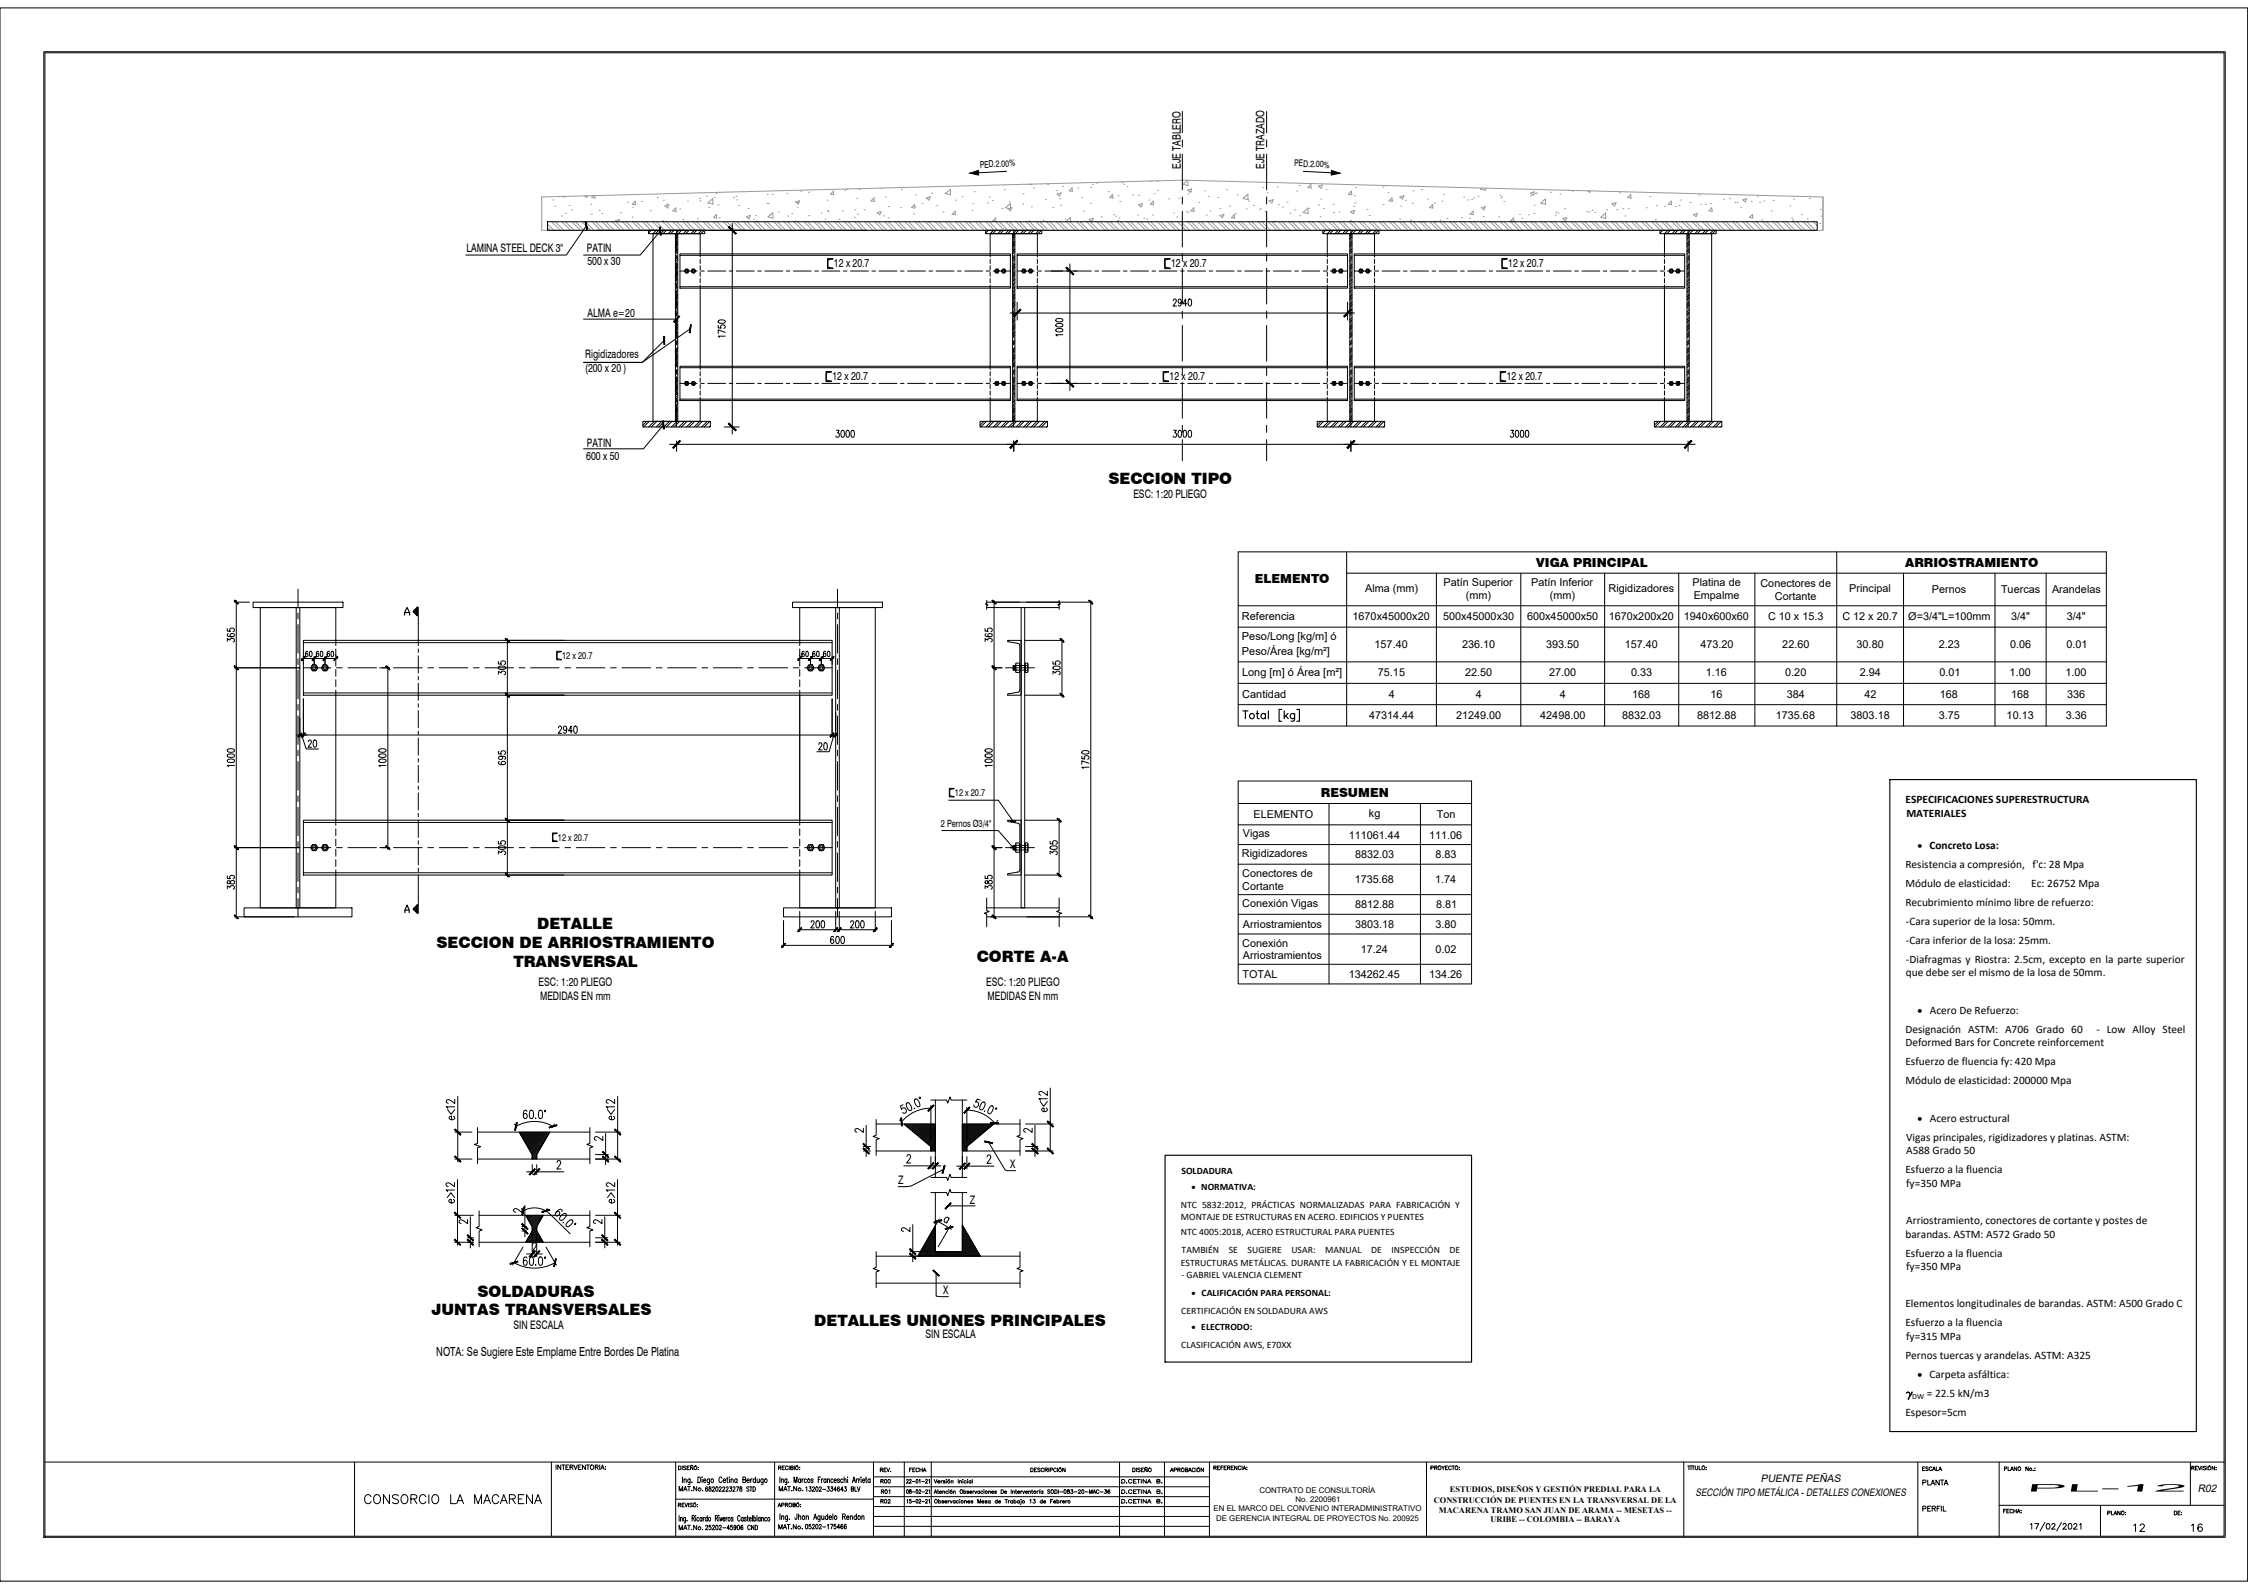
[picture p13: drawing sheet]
<svg xmlns="http://www.w3.org/2000/svg" width="1000mm" height="707mm" viewBox="0 0 1000 707" stroke-linecap="round" stroke-linejoin="round" font-family="sans-serif">
<defs><g id="words">
<text font-size="7.9" x="160.7" y="670.5">CONSORCIO LA MACARENA</text>
<g font-size="7.1">
<text x="947.7" y="682.8">12</text>
<text x="973.5" y="682.8">16</text>
</g>
<g font-size="7">
<text x="493.1" y="215.2">SECCION TIPO</text>
<text x="239.1" y="413.2">DETALLE</text>
<text x="194.2" y="421.6">SECCION DE ARRIOSTRAMIENTO</text>
<text x="228.4" y="430.1">TRANSVERSAL</text>
<text x="434.6" y="427.8">CORTE A-A</text>
<text x="212.4" y="577.1">SOLDADURAS</text>
<text x="191.9" y="584.9">JUNTAS TRANSVERSALES</text>
<text x="362.3" y="589.9">DETALLES UNIONES PRINCIPALES</text>
</g>
<g font-size="5.7">
<text x="853.9" y="662">PLANTA</text>
<text x="853.9" y="673.6">PERFIL</text>
</g>
<g font-size="5.6">
<text x="683.3" y="252.3">VIGA PRINCIPAL</text>
<text x="847.6" y="252.3">ARRIOSTRAMIENTO</text>
<text x="558.3" y="259.5">ELEMENTO</text>
<text x="587.6" y="354.5">RESUMEN</text>
<text x="194.1" y="603.2">NOTA: Se Sugiere Este Emplame Entre Bordes De Platina</text>
</g>
<g font-size="5.3">
<text x="390.3" y="661.3">R00</text>
<text x="390.7" y="665.9">R01</text>
</g>
<g font-size="5.2">
<text x="525.4" y="75.2" transform="rotate(-90 525.4 75.2)">EJE TABLERO</text>
<text x="562.5" y="75.1" transform="rotate(-90 562.5 75.1)">EJE TRAZADO</text>
<text x="207.5" y="112.3">LAMINA STEEL DECK 3&quot;</text>
<text x="261.1" y="112.3">PATIN</text>
<text x="261.3" y="117.8">500 x 30</text>
<text x="371" y="119">12 x 20.7</text>
<text x="521" y="119">12 x 20.7</text>
<text x="671" y="119">12 x 20.7</text>
<text x="261.4" y="140.8">ALMA e=20</text>
<text x="260.4" y="159.4">Rigidizadores</text>
<text x="260.3" y="165.7">(200 x 20 )</text>
<text x="370.3" y="169.2">12 x 20.7</text>
<text x="520.4" y="169.2">12 x 20.7</text>
<text x="670.3" y="169.2">12 x 20.7</text>
<text x="261.1" y="198.8">PATIN</text>
<text x="260.8" y="204.5">600 x 50</text>
<text x="504.2" y="221.7">ESC: 1:20 PLIEGO</text>
<text x="239.6" y="438.7">ESC: 1:20 PLIEGO</text>
<text x="438.7" y="438.7">ESC: 1:20 PLIEGO</text>
<text x="240.3" y="445.1">MEDIDAS EN mm</text>
<text x="439.3" y="445.1">MEDIDAS EN mm</text>
<text x="449.5" y="519.6">X</text>
<text x="399.5" y="526.7">Z</text>
<text x="431.5" y="535.5">Z</text>
<text x="419.6" y="575.6">X</text>
<text x="228.5" y="591.2">SIN ESCALA</text>
<text x="411.8" y="595.4">SIN ESCALA</text>
</g>
<g font-size="5.1">
<text x="847.8" y="357.1">ESPECIFICACIONES SUPERESTRUCTURA</text>
<text x="848.1" y="363.4">MATERIALES</text>
<text x="847.7" y="386.2">Resistencia a compresión, f'c: 28 Mpa</text>
<text x="847.7" y="394.6">Módulo de elasticidad:</text>
<text x="903.7" y="394.6">Ec: 26752 Mpa</text>
<text x="847.7" y="403.1">Recubrimiento mínimo libre de refuerzo:</text>
<text x="848" y="411.5">-Cara superior de la losa: 50mm.</text>
<text x="848" y="419.9">-Cara inferior de la losa: 25mm.</text>
<text x="848" y="428.3">-Diafragmas y Riostra: 2.5cm, excepto en la parte superior</text>
<text x="847.9" y="434.4">que debe ser el mismo de la losa de 50mm.</text>
<text x="847.7" y="459.4">Designación ASTM: A706 Grado 60</text>
<text x="932.7" y="459.4">- Low Alloy Steel</text>
<text x="847.7" y="465.5">Deformed Bars for Concrete reinforcement</text>
<text x="847.7" y="473.9">Esfuerzo de fluencia fy: 420 Mpa</text>
<text x="847.7" y="482.4">Módulo de elasticidad: 200000 Mpa</text>
<text x="848.1" y="507.4">Vigas principales, rigidizadores y platinas. ASTM:</text>
<text x="848" y="513.5">A588 Grado 50</text>
<text x="847.7" y="521.9">Esfuerzo a la fluencia</text>
<text x="848" y="528.1">fy=350 MPa</text>
<text x="848" y="544.6">Arriostramiento, conectores de cortante y postes de</text>
<text x="847.8" y="550.7">barandas. ASTM: A572 Grado 50</text>
<text x="847.7" y="559.1">Esfuerzo a la fluencia</text>
<text x="848" y="565.2">fy=350 MPa</text>
<text x="847.7" y="581.7">Elementos longitudinales de barandas. ASTM: A500 Grado C</text>
<text x="847.7" y="590.1">Esfuerzo a la fluencia</text>
<text x="848" y="596.2">fy=315 MPa</text>
<text x="847.7" y="604.6">Pernos tuercas y arandelas. ASTM: A325</text>
<text x="857.2" y="621.5">= 22.5 kN/m3</text>
<text x="847.7" y="630">Espesor=5cm</text>
</g>
<g font-size="4.9">
<text x="552.5" y="276">Referencia</text>
<text x="552.6" y="284.6">Peso/Long [kg/m] ó</text>
<text x="552.6" y="291.4">Peso/Área [kg/m²]</text>
<text x="552.6" y="300.9">Long [m] ó Área [m²]</text>
<text x="552.7" y="310.5">Cantidad</text>
<text x="390.3" y="670.1">R02</text>
<text x="497.6" y="670.1">D.CETINA B.</text>
</g>
<g font-size="4.8">
<text x="607.4" y="263.5">Alma (mm)</text>
<text x="642.2" y="260.6">Patín Superior</text>
<text x="681.2" y="260.6">Patín Inferior</text>
<text x="715.7" y="263.5">Rigidizadores</text>
<text x="753" y="260.6">Platina de</text>
<text x="783.2" y="261.1">Conectores de</text>
<text x="822.7" y="263.5">Principal</text>
<text x="859.5" y="264">Pernos</text>
<text x="890.2" y="264">Tuercas</text>
<text x="912.9" y="264">Arandelas</text>
<text x="652.1" y="266.4">(mm)</text>
<text x="689.5" y="266.4">(mm)</text>
<text x="753.5" y="266.4">Empalme</text>
<text x="789.7" y="266.9">Cortante</text>
<text x="601.7" y="276">1670x45000x20</text>
<text x="642" y="276">500x45000x30</text>
<text x="679.4" y="276">600x45000x50</text>
<text x="715.7" y="276">1670x200x20</text>
<text x="749.2" y="276">1940x600x60</text>
<text x="786.6" y="276">C 10 x 15.3</text>
<text x="819.7" y="276">C 12 x 20.7</text>
<text x="849" y="275.9">Ø=3/4&quot;L=100mm</text>
<text x="894.7" y="276">3/4&quot;</text>
<text x="919.5" y="276">3/4&quot;</text>
<text x="611.5" y="288.4">157.40</text>
<text x="650.5" y="288.4">236.10</text>
<text x="687.9" y="288.4">393.50</text>
<text x="722.8" y="288.4">157.40</text>
<text x="756.5" y="288.4">473.20</text>
<text x="792.9" y="288.4">22.60</text>
<text x="826" y="288.4">30.80</text>
<text x="862.6" y="288.4">2.23</text>
<text x="894.2" y="288.4">0.06</text>
<text x="919.4" y="288.4">0.01</text>
<text x="613" y="300.9">75.15</text>
<text x="651.8" y="300.9">22.50</text>
<text x="689.2" y="300.9">27.00</text>
<text x="725.7" y="300.9">0.33</text>
<text x="759" y="300.9">1.16</text>
<text x="794.3" y="300.9">0.20</text>
<text x="827.4" y="300.9">2.94</text>
<text x="862.9" y="300.9">0.01</text>
<text x="894.1" y="300.9">1.00</text>
<text x="918.9" y="300.9">1.00</text>
<text x="617.8" y="310.5">4</text>
<text x="656.6" y="310.5">4</text>
<text x="694" y="310.5">4</text>
<text x="726.2" y="310.5">168</text>
<text x="761" y="310.5">16</text>
<text x="794.9" y="310.5">384</text>
<text x="829.4" y="310.5">42</text>
<text x="863" y="310.5">168</text>
<text x="894.8" y="310.5">168</text>
<text x="919.7" y="310.5">336</text>
<text x="609.1" y="320">47314.44</text>
<text x="647.8" y="320">21249.00</text>
<text x="685.2" y="320">42498.00</text>
<text x="721.7" y="320">8832.03</text>
<text x="755.1" y="320">8812.88</text>
<text x="790.1" y="320">1735.68</text>
<text x="823.3" y="320">3803.18</text>
<text x="862.5" y="320">3.75</text>
<text x="892.7" y="320">10.13</text>
<text x="919" y="320">3.36</text>
<text x="557.7" y="364">ELEMENTO</text>
<text x="609" y="363.5">kg</text>
<text x="639.3" y="363.9">Ton</text>
<text x="552.9" y="372.6">Vigas</text>
<text x="600.1" y="373.1">111061.44</text>
<text x="635.8" y="373.1">111.06</text>
<text x="552.6" y="381.3">Rigidizadores</text>
<text x="602.9" y="381.8">8832.03</text>
<text x="638.6" y="381.8">8.83</text>
<text x="552.7" y="390.1">Conectores de</text>
<text x="552.7" y="395.9">Cortante</text>
<text x="602.7" y="393">1735.68</text>
<text x="638.5" y="393">1.74</text>
<text x="552.7" y="403.7">Conexión Vigas</text>
<text x="602.9" y="404.1">8812.88</text>
<text x="639" y="404.1">8.81</text>
<text x="552.9" y="412.9">Arriostramientos</text>
<text x="602.9" y="412.9">3803.18</text>
<text x="638.6" y="412.9">3.80</text>
<text x="552.7" y="421.1">Conexión</text>
<text x="605.4" y="424">17.24</text>
<text x="638.6" y="424">0.02</text>
<text x="552.9" y="426.9">Arriostramientos</text>
<text x="552.8" y="435.1">TOTAL</text>
<text x="600" y="435.1">134262.45</text>
<text x="635.8" y="435.1">134.26</text>
</g>
<g font-size="4.7">
<text x="853.1" y="377.9">· Concreto Losa:</text>
<text x="853.1" y="451">· Acero De Refuerzo:</text>
<text x="853.1" y="499">· Acero estructural</text>
<text x="853.1" y="613">· Carpeta asfáltica:</text>
<text x="783.4" y="659.4">PUENTE PEÑAS</text>
<text x="754.3" y="665.5">SECCIÓN TIPO METÁLICA - DETALLES CONEXIONES</text>
<text x="901.5" y="663.6">PL-12</text>
<text x="977.8" y="663.6">R02</text>
</g>
<g font-size="4.4">
<text x="250.1" y="293.2">12 x 20.7</text>
<text x="424.8" y="354.1">12 x 20.7</text>
<text x="418.6" y="368.1">2 Pernos Ø3/4&quot;</text>
<text x="248.2" y="374">12 x 20.7</text>
</g>
<g font-size="4.3">
<text x="525.6" y="522.5">SOLDADURA</text>
<text x="525.4" y="537.3">NTC 5832:2012, PRÁCTICAS NORMALIZADAS PARA FABRICACIÓN Y</text>
<text x="525.4" y="542.6">MONTAJE DE ESTRUCTURAS EN ACERO. EDIFICIOS Y PUENTES</text>
<text x="525.4" y="549.6">NTC 4005:2018, ACERO ESTRUCTURAL PARA PUENTES</text>
<text x="525.7" y="557.3">TAMBIÉN</text>
<text x="546.7" y="557.3">SE</text>
<text x="555.1" y="557.3">SUGIERE</text>
<text x="574.5" y="557.3">USAR:</text>
<text x="589.6" y="557.3">MANUAL</text>
<text x="610" y="557.3">DE</text>
<text x="619.1" y="557.3">INSPECCIÓN</text>
<text x="644.9" y="557.3">DE</text>
<text x="525.4" y="563.4">ESTRUCTURAS METÁLICAS. DURANTE LA FABRICACIÓN Y EL MONTAJE</text>
<text x="525.6" y="568.7">- GABRIEL VALENCIA CLEMENT</text>
<text x="525.5" y="584.5">CERTIFICACIÓN EN SOLDADURA AWS</text>
<text x="525.5" y="599.5">CLASIFICACIÓN AWS, E70XX</text>
</g>
<g font-size="4.2">
<text x="436" y="74.7" transform="rotate(-3 436 74.7)">PED.2.00%</text>
<text x="575.8" y="73.9" transform="rotate(3 575.8 73.9)">PED.2.00%</text>
</g>
<g font-size="4.1">
<text x="530" y="529.5">· NORMATIVA:</text>
<text x="530" y="576.4">· CALIFICACIÓN PARA PERSONAL:</text>
<text x="530" y="591.8">· ELECTRODO:</text>
</g>
<g font-size="3.7">
<text x="645.1" y="663.6">ESTUDIOS, DISEÑOS Y GESTIÓN PREDIAL PARA LA</text>
<text x="637.9" y="668.7">CONSTRUCCIÓN DE PUENTES EN LA TRANSVERSAL DE LA</text>
<text x="640.2" y="673">MACARENA TRAMO SAN JUAN DE ARAMA -- MESETAS --</text>
<text x="663.2" y="677.3">URIBE -- COLOMBIA -- BARAYA</text>
</g>
<g font-size="3.5">
<text x="850.8" y="622.5">DW</text>
<text x="560.4" y="664">CONTRATO DE CONSULTORÍA</text>
<text x="576.4" y="668.2">No. 2200961</text>
<text x="539.9" y="672.4">EN EL MARCO DEL CONVENIO INTERADMINISTRATIVO</text>
<text x="541.1" y="676.6">DE GERENCIA INTEGRAL DE PROYECTOS No. 200925</text>
</g>
</g></defs>
<!-- layer: (T.I)CONCRETO -->
<path d="M265.8 102.5h120M416.1 489.4v34.5M428.1 489.4v34.5M212.5 503.7h18.5l5.8 10v2h-24.3M262.4 503.7h-17.8l-5.8 10v2h23.6M389.8 500.1h12.4l11.9 10v2h-24.3M453.8 500.1h-11.7l-12 10v2h23.7M416.1 530.6v26.3h12v-26.3M213.1 540.7h20.8l2.9 5v2l-2.9 5h-20.8M262.4 540.7h-20.7l-2.9 5v2l2.9 5h20.7M389.8 558.9h64M389.8 570.9h64" fill="none" stroke="#000" stroke-width=".44"/>
<!-- layer: (T.I)ACOTACION -->
<g fill="none" stroke="#000" stroke-width=".44">
<path d="M325.8 99.3v93.8M322.7 102.5h9.1M476 117.5v56.2M449.4 139.3h153.2M452.5 134.5v7.9M467.8 120.6h11.3M522 133.8l.4-.8 .7 .2 .2 .4-.3 1.1-1.1 1.5h1.6M525.6 134.1l-.4 .7a.87 .87 0 0 1-1.1-.8 .87 .87 0 0 1 1.1-.8l.4 .9a1.51 1.51 0 0 1-.9 2.1l-.5-.5M528 135.1h-1.6l1.1-2.1v3.2M528.9 133.2l.6-.2 .5 .6v2l-.5 .6-.6-.2-.2-.4-.1-1.2zM599.5 134.5v7.9M319.5 144.8v1.1l1.4 .1a.91 .91 0 0 1 .7-1.5 .91 .91 0 0 1 .7 1.5l-.2 .1"/>
<path d="M319.7 142.6l1.6-.3 .8 .1 .6 .6a1.94 1.94 0 0 1-3.2 .2zM322.7 149.6h-3.2l.6 .5M322.7 147.9l-3.2-1.1v1.5M469.9 146.5l2.4-.2 .4 .2 .2 .5-.6 .6h-2l-.6-.6zM469.9 144.3l1.2-.4a1.34 1.34 0 0 1 1.8 .9 2.12 2.12 0 0 1-3.2 0zM469.9 142l2.4-.2 .4 .2 .2 .6-.6 .5h-2l-.6-.5zM472.9 148.9h-3.2l.6 .6M467.8 170.6h11.3M297.9 197.7h456.2M301 196.2v4.6M322.3 190h6.6M372.1 191.5h1.2l-.6 1.1a.9 .9 0 0 1 .7 1.4 .9 .9 0 0 1-1.5 0"/>
<path d="M374.5 191.6l.5-.1 .6 .5v2l-.6 .6-.8-.6zM376.7 191.6l.5-.1a2.1 2.1 0 0 1 0 3.1h-.2a2.39 2.39 0 0 1-.3-3zM378.9 191.6l.6-.1 .5 .5v2l-.5 .6-.6-.2-.2-.4zM451 196.2v4.6M522.1 191.5h1.2l-.6 1.1a.9 .9 0 0 1 .7 1.4 .9 .9 0 0 1-1.5 0M524.4 191.6l.6-.1 .6 .5v2l-.6 .6-.6-.2-.2-.4-.1-1.2zM526.7 191.6h.9l.3 1.2-.3 1.6-.6 .2a2.39 2.39 0 0 1-.3-3zM528.9 191.6l.6-.1 .5 .5v2l-.5 .6-.6-.2-.2-.4-.1-1.2zM601 196.2v4.6M672.1 191.5h1.2l-.6 1.1a.89 .89 0 0 1 .7 1.4 .89 .89 0 0 1-1.5 0M674.5 191.6l.5-.1a2.1 2.1 0 0 1 0 3.1h-.2a2.39 2.39 0 0 1-.3-3zM676.7 191.6l.5-.1 .6 .5v2l-.6 .6-.5-.2-.2-.4z"/>
<path d="M678.9 191.6l.6-.1a2.1 2.1 0 0 1 0 3.1h-.2a2.39 2.39 0 0 1-.4-3zM751 196.2v4.6M550.9 245.5h386.2v77.5h-386.2zM599.1 255h338M599.1 245.5v77.5M639 255v68M676.6 255v68M713.9 255v68M746.9 255v68M780.7 255v68M817.2 245.5v77.5M846.9 255v68"/>
<path d="M887.6 255v68M910.3 255v68M101.1 279.7v1.1l1.4 .1a.94 .94 0 0 1 .8-1.5 .94 .94 0 0 1 .7 1.5l-.3 .1M104.3 267.9h6.7M105.1 267.1v141.6M438.3 279.7v1.1l1.3 .1a.94 .94 0 0 1 .8-1.5 .94 .94 0 0 1 .7 1.5l-.3 .1M439 267.1v1.4l-.6 .2 1.1 .4-.5 .2v1.8M441.5 267.9h12M442.3 267.1v141.6M456.7 267.9h29.4M471.2 267.1v1.4l.6 .2-1.1 .4 .5 .2v1.8M485.3 267.1v141.6"/>
<path d="M550.9 269.5h386.2M550.9 279h386.2M101.1 285.4v-1.3l1.2 .7a.91 .91 0 0 1 1.4-.8 .91 .91 0 0 1 0 1.6M101.6 281.9l-.5 .7a1.94 1.94 0 0 0 3.2-.1 .94 .94 0 0 0-1.1-.6 .94 .94 0 0 0-.7 1.1l.8 .3M104.3 297.1h29.1M134.2 293h16M135 292.2v3.3M137 290.1l-.4-.4a1.45 1.45 0 0 0-.1 2.5 .71 .71 0 0 0 .5-.9 .71 .71 0 0 0-.8-.5l-.3 .6M137.9 289.9l.3-.2a1.38 1.38 0 0 1 0 2.5l-.6-1.1zM139.8 292.2v3.3M141.8 290.1l-.4-.4a1.45 1.45 0 0 0-.1 2.5 .71 .71 0 0 0 .5-.9 .71 .71 0 0 0-.8-.5l-.3 .6M142.7 289.9l.3-.2a1.4 1.4 0 0 1 0 2.5l-.5-1.1z"/>
<path d="M144.6 292.2v3.3M146.6 290.1l-.4-.4a1.45 1.45 0 0 0-.1 2.5 .71 .71 0 0 0 .5-.9 .71 .71 0 0 0-.8-.5l-.3 .6M147.5 289.9l.3-.2a1.4 1.4 0 0 1 0 2.5l-.5-1.1zM149.4 291.4v.8M168.9 297.1h4.5M172.6 296.3v81.6M221.7 300v-1.3l1.2 .7a.92 .92 0 0 1 1.4-.8 .92 .92 0 0 1 0 1.6M221.7 294.3v1.1l1.4 .1a.94 .94 0 0 1 .8-1.5 .94 .94 0 0 1 .7 1.5l-.3 .1M221.9 296.7l1.2-.4a1.38 1.38 0 0 1 1.8 .9l-.6 .6h-2l-.6-.6zM224.9 284.9h26.1M225.7 284.1v106M355 293h16"/>
<path d="M355.8 291.4v.8M357.8 290.1l-.4-.4a1.45 1.45 0 0 0-.1 2.5 .71 .71 0 0 0 .5-.9 .71 .71 0 0 0-.8-.5l-.3 .6M358.7 289.9l.3-.2a1.4 1.4 0 0 1 0 2.5l-.5-1.1zM360.6 292.2v3.3M362.6 290.1l-.4-.4a1.45 1.45 0 0 0-.1 2.5 .71 .71 0 0 0 .5-.9 .71 .71 0 0 0-.8-.5l-.3 .6M363.5 289.9l.3-.2a1.4 1.4 0 0 1 0 2.5l-.5-1.1zM365.4 292.2v3.3M367.4 290.1l-.4-.4a1.42 1.42 0 0 0-.1 2.5 .71 .71 0 0 0 .5-.9 .71 .71 0 0 0-.8-.5l-.3 .6M368.3 289.9l.3-.2a1.4 1.4 0 0 1 0 2.5l-.6-1.1zM370.2 292.2v3.3M438.3 285.4v-1.3l1.2 .7a.92 .92 0 0 1 1.3-.8 .92 .92 0 0 1 0 1.6M438.7 281.9l-.4 .7a1.95 1.95 0 0 0 3.2-.1 .95 .95 0 0 0-1.2-.7 .95 .95 0 0 0-.7 1.2l.8 .3"/>
<path d="M441.5 297.1h4.3M455.9 284.9h17.4M468.5 300v-1.3l1.2 .7a.92 .92 0 0 1 1.4-.8 .92 .92 0 0 1 0 1.6M468.5 294.3v1.1l1.3 .1a.94 .94 0 0 1 .8-1.5 .94 .94 0 0 1 .8 1.5l-.3 .1M468.6 296.7l1.2-.4a1.39 1.39 0 0 1 1.9 .9l-.6 .6h-2l-.6-.6zM472.5 284.1v26M550.9 294.5h386.2M133.4 319.3v8.5M135 310.9v16.9M224.9 309.3h26.1M370.2 310.9v16.9M371.8 316.8v11"/>
<path d="M455.9 309.3h17.4M550.9 304h386.2M550.9 313.5h386.2M101.3 338l1.2-.3a1.38 1.38 0 0 1 1.8 .9 2.2 2.2 0 0 1-3.2 0zM101.3 335.7l1.2-.3a1.38 1.38 0 0 1 1.8 .9 2.2 2.2 0 0 1-3.2 0zM101.3 333.5l1.2-.4a1.38 1.38 0 0 1 1.8 .9 2.2 2.2 0 0 1-3.2 0zM131.8 327h1.6M135 327h-1.6h1.6M137.1 330l.2-.5a.73 .73 0 0 1 1-.1 .73 .73 0 0 1 .1 1.1l-1.4 1.9h1.6M139.7 329.4l.5-.2a2.19 2.19 0 0 1 0 3.2h-.2a2.51 2.51 0 0 1-.3-3zM168.7 338l1.2-.3a1.38 1.38 0 0 1 1.8 .9 2.2 2.2 0 0 1-3.1 0zM168.7 335.7l1.2-.3a1.38 1.38 0 0 1 1.8 .9 2.2 2.2 0 0 1-3.1 0z"/>
<path d="M168.7 333.5l1.2-.4a1.38 1.38 0 0 1 1.8 .9 2.2 2.2 0 0 1-3.1 0zM221.7 334.3v1.1l1.4 .1a.94 .94 0 0 1 .8-1.5 .94 .94 0 0 1 .7 1.5l-.3 .1M222.2 338.8l-.5 .7a1.94 1.94 0 0 0 3.2-.1 .94 .94 0 0 0-1.1-.7 .94 .94 0 0 0-.7 1.2l.8 .3M222.8 336.4l.7 .4a.88 .88 0 0 1-.8 1.1 .88 .88 0 0 1-.8-1.1l.9-.4a1.57 1.57 0 0 1 2.1 1l-.4 .4M248.5 323.8l.1-.5a.73 .73 0 0 1 1-.1 .73 .73 0 0 1 .1 1.1l-1.3 1.9h1.6M252.1 324.1l-.3 .8a.88 .88 0 0 1-1.1-.9 .88 .88 0 0 1 1.1-.8l.3 .9a1.58 1.58 0 0 1-.9 2.1l-.4-.4M254.7 325.2h-1.8l1.2-2.2v3.2M255.6 323.2l.5-.2a2.22 2.22 0 0 1 0 3.2h-.2a2.51 2.51 0 0 1-.3-3zM364.3 331.2l.1-.5a.73 .73 0 0 1 1.1-.1 .73 .73 0 0 1 .1 1.1l-1.4 1.9h1.6M366.8 330.6l.6-.1a2.2 2.2 0 0 1 0 3.1h-.2a2.51 2.51 0 0 1-.4-3zM371 327l-2.1 7.5h-5.5M372.6 327h-238.4l2 6.2h5.5"/>
<path d="M438.4 338l1.2-.3a1.39 1.39 0 0 1 1.9 .9 2.2 2.2 0 0 1-3.2 0zM438.4 335.7l1.2-.3a1.39 1.39 0 0 1 1.9 .9 2.2 2.2 0 0 1-3.2 0zM438.4 333.5l1.2-.4a1.39 1.39 0 0 1 1.9 .9 2.2 2.2 0 0 1-3.2 0zM481.3 336.4v1.2l1.4 .1a.94 .94 0 0 1 .7-1.5 .94 .94 0 0 1 .8 1.5l-.3 .1M481.4 334.3l1.3-.4a1.38 1.38 0 0 1 1.8 .9 2.2 2.2 0 0 1-3.2 0zM484.5 339.6l-3.2-1.1v1.6M104.3 340.5h-3.2l.6 .6M171.7 340.5h-3.1l.6 .6M441.5 340.6h-3.2l.5 .5M484.5 341.4h-3.2l.6 .5M550.9 347.5h103.8v90.3h-103.8zM550.9 357.5h103.8"/>
<path d="M591.3 357.5v80.3M632 357.5v80.3M104.3 377.1h29.1M168.9 377.1h4.5M221.7 380v-1.3l1.2 .7a.92 .92 0 0 1 1.4-.8 .92 .92 0 0 1 0 1.6M221.7 374.3v1.1l1.4 .1a.94 .94 0 0 1 .8-1.5 .94 .94 0 0 1 .7 1.5l-.3 .1M221.9 376.7l1.2-.4a1.38 1.38 0 0 1 1.8 .9l-.6 .6h-2l-.6-.6zM224.9 364.9h26.1M441.5 377.1h4.3M455.9 364.9h16.1M467.2 380v-1.3l1.2 .7a.92 .92 0 0 1 1.4-.8 .92 .92 0 0 1 0 1.6M467.2 374.3v1.1l1.4 .1a.94 .94 0 0 1 .7-1.5 .94 .94 0 0 1 .8 1.5l-.3 .1"/>
<path d="M467.3 376.7l1.3-.4a1.38 1.38 0 0 1 1.8 .9l-.6 .6h-2l-.6-.6zM471.2 364.1v26M550.9 367h103.8M550.9 375.8h103.8M101.1 395.4v-1.3l1.2 .7a.91 .91 0 0 1 1.4-.8 .91 .91 0 0 1 0 1.6M101.1 389.7v1.1l1.4 .1a.94 .94 0 0 1 .8-1.5 .94 .94 0 0 1 .7 1.5l-.3 .1M101.3 391.9a.79 .79 0 0 0 .3 1.3l.6-.1a1.17 1.17 0 0 1 .7-1.3 1.17 1.17 0 0 1 1.4 .5 1 1 0 0 1-1 1.1 1 1 0 0 1-1-1.2l-.4-.4zM224.9 389.3h26.1M438.3 395.4v-1.3l1.2 .7a.92 .92 0 0 1 1.3-.8 .92 .92 0 0 1 0 1.6M438.3 389.7v1.1l1.3 .1a.94 .94 0 0 1 .8-1.5 .94 .94 0 0 1 .7 1.5l-.3 .1M438.4 391.9v1.2h.9a1.17 1.17 0 0 1 .8-1.3 1.17 1.17 0 0 1 1.4 .5 1.01 1.01 0 0 1-1.1 1.1 1.01 1.01 0 0 1-.9-1.2l-.5-.4zM439 399.5v5.6l1.1 .4-2.2 .8 1.1 .4v5.6"/>
<path d="M455.9 389.3h16.1M471.2 399.5v5.6l-1.1 .4 2.2 .8-1.1 .4v5.6M550.9 384.5h103.8M550.9 398h103.8M104.3 407.9h26.7M348.6 409.5v11.9M355 413.7h35.2M355.8 405.5v9M360.8 410.4l.5-.7 .7 .1 .2 .5-1.5 2.6h1.6M363.3 409.8l.6-.1a2.2 2.2 0 0 1 0 3.2l-.6-.2-.2-.5-.1-1.2zM365.6 409.8l.6-.1a2.2 2.2 0 0 1 0 3.2l-.6-.2-.2-.5-.1-1.2zM370.9 417l-.7-.4a1.94 1.94 0 0 0 .1 3.2 .94 .94 0 0 0 .7-1.1 .94 .94 0 0 0-1.2-.7l-.3 .7"/>
<path d="M371.8 405.5v9M372.1 416.8l.6-.2 .6 .6v2l-.6 .6-.6-.2-.2-.4-.1-1.2zM373.4 405.5v9M374.4 416.8l.6-.2 .6 .6v2l-.6 .6-.6-.2-.2-.4-.1-1.2zM378.4 410.4l.5-.7h.5l.4 .6-.3 1-1.2 1.6h1.6M380.9 409.8h.9l.4 1.2-.4 1.7-.5 .2a2.51 2.51 0 0 1-.4-3.1zM383.2 409.8h.9l.4 1.2-.4 1.7-.5 .2a2.51 2.51 0 0 1-.4-3.1zM389.4 405.5v9M396.6 409.5v11.9M440.6 407.9h2.4M454.3 403.9h1.6M456.7 407.9h29.4"/>
<path d="M550.9 406.8h103.8M550.9 415.5h103.8M347.8 420.6h49.6M550.9 429h103.8M199.1 493.6l1.6 2.2 1.6-2.2M201.8 496.6l.3 .3a1.21 1.21 0 0 1-.8 1.4 1.21 1.21 0 0 1-1.5-.8l.2-.6 .9-.3v1.6M202.3 492.4h-3.7l.7 .7M202.3 489.1v1.9l-1.8-1.4-1.2-.4-.6 .3-.1 .8 .9 .5M203.6 487.8v29.1M234.4 494.5l-.8-.6a2.3 2.3 0 0 0 .2 3.8 1.1 1.1 0 0 0 .8-1.3 1.1 1.1 0 0 0-1.4-.8l-.4 .8M235.9 494.1l.7-.2a2.55 2.55 0 0 1 0 3.8h-.3a2.92 2.92 0 0 1-.4-3.6zM238.3 497.3v.4l.2-.2"/>
<path d="M239.9 494.1l.7-.2a2.55 2.55 0 0 1 0 3.8h-.3a2.92 2.92 0 0 1-.4-3.6zM270.2 493.6l1.6 2.2 1.7-2.2M272.9 496.6l.4 .3a1.21 1.21 0 0 1-.9 1.4 1.21 1.21 0 0 1-1.4-.8l.1-.6 .9-.3v1.6M273.5 492.4h-3.8l.7 .7M273.5 489.1v1.9l-1.8-1.4-1.3-.4-.5 .3-.2 .8 .9 .5M274.8 487.8v27.9M389.8 498.1v7l-1.4 .5 2.8 1-1.4 .5v7M400.1 498.3l.2 .2M401.8 491.5l-1.2 .6 .5 1.5a1.11 1.11 0 0 1 2 .1 1.11 1.11 0 0 1-1.2 1.5l-.3-.2M403.5 490.7l.2-.1a2.55 2.55 0 0 1 1.6 3.4l-.2 .1a2.56 2.56 0 0 1-1.6-3.4zM406.7 493l.3 .1M407.1 489l.3-.1a2.54 2.54 0 0 1 1.6 3.4l-.3 .1a2.56 2.56 0 0 1-1.6-3.4z"/>
<path d="M414.1 489.4h7l.5 1.4 1-2.7 .5 1.3h7M414.1 491.8v15.8M414.2 493a17 17 0 0 0-13.1 6.1M430.1 492.7v14.9M430.2 493.9a16.1 16.1 0 0 1 12.3 5.8M436 489.5l-1.2-.6-.8 1.4a1.1 1.1 0 0 1 1.3 .8 1.1 1.1 0 0 1-.6 1.3 1.1 1.1 0 0 1-1.4-.4v-.4M436.8 490.7l.5-.4 .7 .1a2.58 2.58 0 0 1-1.6 3.4l-.2-.1a2.22 2.22 0 0 1 .6-3zM438.1 494.2l.1 .3M440.5 492.4l.4-.4 .7 .1a2.58 2.58 0 0 1-1.6 3.4l-.2-.1a2.25 2.25 0 0 1 .7-3zM444 498.5l-.5 .4M453.8 498.1v7l-1.4 .5 2.8 1-1.4 .5v7M462.7 490.1l1.7 2.1 1.6-2.1"/>
<path d="M465.4 493l.4 .2a1.21 1.21 0 0 1-.8 1.5 1.21 1.21 0 0 1-1.5-.8l.1-.7 .9-.2v1.6M466 488.8h-3.8l.7 .7M466 485.5v1.9l-1.8-1.4-1.3-.4-.5 .3-.2 .8 .9 .5M467.3 484.1v28M202.4 503.7h7.6M202.4 515.7h7.6M212.5 501.7v7l-1.4 .5 2.7 1-1.3 .5v7M228.9 500.1l.9 1.4M229.6 501.1a16.5 16.5 0 0 1 16.4 0M236.8 518.2v4.4M238.8 518.2v4.4M246.7 500.1l-.9 1.4"/>
<path d="M247.8 517.2l.6-.8 .8 .1 .2 .6-.4 1.2-1.3 1.8h1.9M262.4 501.7v7l-1.3 .5 2.7 1-1.4 .5v7M264.9 503.7h11.1M264.9 515.7h11.1M264.9 513.7h5.8M268.2 505.6v1.8l-1.8-1.3-1.3-.4-.5 .3-.2 .8 .9 .5M269.4 504.3v13.9M384.1 501.9v1.9l-1.8-1.3-1.2-.4-.6 .2-.1 .9 .9 .5M384.1 512.1h3.2M384.1 510.1h3.2M385.4 500.7v13.9M403.5 514.6l.5-.9h.6l.5 .7-.4 1.3-1.3 1.7h1.8"/>
<path d="M414.1 514.6v5.4M416.1 514.6v5.4M418.6 518.7h-16.5M428.1 514.6v5.5M430.1 514.6v5.5M439.2 514.7l.5-.9 .8 .2 .3 .5-.4 1.3-1.3 1.8h1.8M442.2 518.8h-16.6M456.3 500.1h12.2M456.3 512.1h12.2M456.3 510.1h5.4M459.2 501.9v1.9l-2.3-1.6a.85 .85 0 0 0-1.4 .3 .85 .85 0 0 0 .7 1.2h.1M460.4 500.7v13.9"/>
<path d="M199 532.8l1.6-2.1 1.6 2.1M201.7 533.6l.3 .3a1.21 1.21 0 0 1-.8 1.5 1.21 1.21 0 0 1-1.5-.9l.3-.8 .8-.1v1.6M202.2 529.5h-3.8l.8 .6M202.2 526.1v1.9l-1.8-1.4-1.2-.4-.8 .6v.5l.9 .6M203.5 524.8v29.2M213.1 538.7v7l-1.3 .5 2.7 1-1.4 .5v7M232.1 537.7l.5 .8M232.3 537.6v1.9l-1.8-1.4-1.3-.4-.5 .3-.2 .8 .9 .5M232.8 538.7a10 10 0 0 1 12 1.6l8.9 8.6M233.5 536.3v13.9M243.4 537.7l-.5 .8M250 539.1l-.2-1a2.31 2.31 0 0 0-2.6 2.8 1.11 1.11 0 0 0 1.5-.4 1.11 1.11 0 0 0-.4-1.5l-.9 .3"/>
<path d="M250.8 521.4h-16.5M262.4 538.7v7l-1.3 .5 2.7 1-1.4 .5v7M270.3 532.8l1.6-2.1 1.6 2.1M272.9 533.6l.4 .3a1.21 1.21 0 0 1-.8 1.5 1.21 1.21 0 0 1-1.5-.9l.3-.8 .8-.1v1.6M273.5 529.5h-3.8l.7 .6M273.5 526.1v1.9l-1.8-1.4-1.3-.4-.7 .6v.5l.9 .6M274.7 524.9v29.1M414.1 523.9h7l.5 1.3 1-2.7 .5 1.4h7M414.1 530.6h7l.5 1.4 1-2.8 .5 1.4h7M202.3 552.7h8.3M202.3 540.7h8.3M208 542.6v1.8l-1.8-1.3-1.2-.4-.7 .5v.6l.8 .5"/>
<path d="M208 550.7h2.6M209.3 541.3v13.9M232.3 547.7h2M232.3 545.7h2M232.6 554.9l-4.6 8M234.4 559.8l-.8-.6a2.3 2.3 0 0 0 .2 3.8 1.1 1.1 0 0 0 .8-1.4 1.1 1.1 0 0 0-1.4-.8l-.4 .9M235.9 559.4l.7-.2a2.55 2.55 0 0 1 0 3.8h-.3a2.92 2.92 0 0 1-.4-3.6zM236.8 549.2v9.9M237 553.8l.5-.9h.6l.5 .7-.4 1.3-1.3 1.7h1.8M238.8 549.2v9.9M239.9 559.4l.7-.2a2.55 2.55 0 0 1 0 3.8h-.3a2.92 2.92 0 0 1-.4-3.6zM241.3 557.9h-7"/>
<path d="M242.9 554.9l4.6 8M250 540.6l1.3-.8 .6 .4a2.57 2.57 0 0 1-2.7 2.7l-.2-.2a1.87 1.87 0 0 1 1-2.1zM250.7 543.8l-.2 .3 .2-.1M252.9 543.4l1.2-.8 .6 .4a2.57 2.57 0 0 1-2.6 2.7l-.2-.2a1.85 1.85 0 0 1 1-2.1zM264.9 552.7h11.1M264.9 540.7h11.1M264.9 550.7h5.4M267.8 542.6v1.8l-1.8-1.3-1.2-.4-.7 .5v.6l.8 .5M269.1 541.3v13.9M389.8 556.9v7l-1.4 .5 2.8 1-1.4 .5v7M404.8 546.1v1.9l-2.3-1.6a.85 .85 0 0 0-1.3 .2 .85 .85 0 0 0 .6 1.2h.2M404.8 556.9h8.8"/>
<path d="M404.8 558.9h5.6M406.1 544.9v16.5M416.2 542.8l7.1 4.1M417.9 542.3l-5.5 9.5M422.1 542.5l-.1-.5a1.21 1.21 0 0 0-1.7 0 1.21 1.21 0 0 0 0 1.7h1M422.3 542l-1.2 2.2M422.9 545.2l-5.5 9.5M453.8 556.9v7l-1.4 .5 2.8 1-1.4 .5v7M238.3 562.6v.4l.2-.2M246.9 561.8a18.3 18.3 0 0 1-18.2 0"/>
<circle cx="242.4" cy="494.3" r=".31"/>
<circle cx="409.2" cy="488.5" r=".31"/>
<circle cx="443.1" cy="493.2" r=".31"/>
<circle cx="242.4" cy="559.6" r=".31"/>
<circle cx="255.8" cy="544.5" r=".31"/>
</g>
<!-- layer: (T.I)LINEAS DELGADAS -->
<g fill="#000" stroke="#000" stroke-width=".44">
<path d="M229.8 499.4l-.5 3.5 .9-3.4zM229.8 499.4l-.5 3.5-.4-.1z"/>
<path d="M400.7 497.4l.7 3.5-.3-3.5zM400.7 497.4l.7 3.5h-.3z"/>
<path d="M415.2 491.7l-2.5 2.5 .3 .2zM415.2 491.7l.3 .2-2.5 2.5z"/>
<path d="M431.2 492.6l-2.2 2.7 2.5-2.5zM431.2 492.6l-2.2 2.7-.2-.2z"/>
<path d="M440.8 499.4l-.1 .3h3.6zM440.7 499.7h3.6l-.1 .3z"/>
<path d="M202.5 514.3l-.2 .3 2.7 2.2zM202.3 514.6l2.7 2.2-.2 .3z"/>
<path d="M202.3 502.6l2.5 2.5 .2-.3zM202.5 502.3l2.5 2.5-2.7-2.2z"/>
<path d="M244.3 501.4l.1 .4 3.3-1.3zM244.4 501.8l3.3-1.3 .1 .4z"/>
<path d="M268.3 512.3l-.3 .3 2.8 2.2zM268 512.6l2.8 2.2-.2 .3z"/>
<path d="M268 514.6l2.6 2.5 .2-.3zM268.3 514.3l2.5 2.5-2.8-2.2z"/>
<path d="M273.7 514.3l-.3 .3 2.8 2.2zM273.4 514.6l2.8 2.2-.3 .3z"/>
<path d="M273.4 502.6l2.5 2.5 .3-.3zM273.7 502.3l2.5 2.5-2.8-2.2z"/>
<path d="M384.2 508.7l-.2 .3 2.7 2.2zM384 509l2.7 2.2-.2 .3z"/>
<path d="M384 511l2.5 2.5 .2-.3zM384.2 510.7l2.5 2.5-2.7-2.2z"/>
<path d="M415.2 517.3l-2.4 2.5 .2 .3zM415.2 517.3l.3 .3-2.5 2.5z"/>
<path d="M417.3 517.3l-2.3 2.8 2.5-2.5zM417.3 517.3l-2.3 2.8-.2-.3z"/>
<path d="M429.3 517.5l-2.5 2.5 .2 .2zM429.3 517.5l.2 .2-2.5 2.5z"/>
<path d="M431.2 517.5l-2.2 2.7 2.5-2.5zM431.2 517.5l-2.2 2.7-.2-.2z"/>
<path d="M438.1 508l3.4 .8 .1-.3zM438.2 507.6l3.4 .9-3.5-.5z"/>
<path d="M459.3 508.7l-.2 .3 2.7 2.2zM459.1 509l2.7 2.2-.2 .3z"/>
<path d="M459.1 511l2.5 2.5 .2-.3zM459.1 511l.2-.3 2.5 2.5z"/>
<path d="M466.1 510.7l-.2 .3 2.8 2.2zM465.9 511l2.8 2.2-.3 .3z"/>
<path d="M465.9 499l2.5 2.5 .3-.3zM466.1 498.7l2.6 2.5-2.8-2.2z"/>
<path d="M233 537l-.5 3.5 .9-3.4zM233 537l-.5 3.5-.4-.1z"/>
<path d="M235.4 522.5l.3 .2 2.2-2.7zM237.9 520l.3 .2-2.5 2.5z"/>
<path d="M239.9 520l-2.2 2.7 2.5-2.5zM239.9 520l-2.2 2.7-.3-.2z"/>
<path d="M241 539l.2 .4 3.3-1.3zM241.2 539.4l3.3-1.3 .1 .4z"/>
<path d="M420.2 518.5l-1.1 3.4 .3 .1zM420.2 518.5l.3 .1-1.1 3.4z"/>
<path d="M422.9 535.1l-2.2 2.8 2.5-2.5zM422.9 535.1l-2.2 2.8-.3-.3z"/>
<path d="M202.4 551.3l-.2 .3 2.7 2.2zM202.2 551.6l2.7 2.2-.2 .3z"/>
<path d="M202.2 539.6l2.5 2.5 .2-.3zM202.4 539.3l2.5 2.5-2.7-2.2z"/>
<path d="M208.1 549.3l-.2 .3 2.7 2.2zM207.9 549.6l2.7 2.2-.2 .3z"/>
<path d="M207.9 551.6l2.5 2.5 .2-.3zM208.1 551.3l2.5 2.5-2.7-2.2z"/>
<path d="M232.4 544.3l-.3 .3 2.8 2.2zM232.1 544.6l2.8 2.2-.3 .3z"/>
<path d="M232.1 546.6l2.5 2.5 .3-.3zM232.4 546.3l2.5 2.5-2.8-2.2z"/>
<path d="M235.4 559l.3 .3 2.2-2.8zM237.9 556.5l.3 .3-2.5 2.5z"/>
<path d="M239.9 556.5l-2.2 2.8 2.5-2.5zM239.9 556.5l-2.2 2.8-.3-.3z"/>
<path d="M267.9 549.3l-.2 .3 2.7 2.2zM267.7 549.6l2.7 2.2-.2 .3z"/>
<path d="M267.7 551.6l2.5 2.5 .2-.3zM267.7 551.6l.2-.3 2.5 2.5z"/>
<path d="M273.3 551.6l2.8 2.2-2.5-2.5zM273.3 551.6l2.8 2.2-.3 .3z"/>
<path d="M273.3 539.6l2.5 2.5 .3-.3zM273.3 539.6l.3-.3 2.5 2.5z"/>
<path d="M404.7 555.8l2.8 2.2-2.5-2.5zM404.7 555.8l2.8 2.2-.3 .3z"/>
<path d="M415.6 544l3.4-.9-.1-.3zM415.5 543.7l3.4-.9-3.3 1.2z"/>
<path d="M420.5 546.6l.1 .3 3.3-1.2zM420.6 546.9l3.3-1.2 .1 .3z"/>
<path d="M227 562.4l3.4-.9-.1-.4zM226.9 562.1l3.4-1-3.3 1.3z"/>
<path d="M247.2 560l-.9 3.4 .3 .1zM247.2 560l.3 .1-.9 3.4z"/>
<path d="M404.7 557.8l2.5 2.5 .3-.3zM405 557.5l2.5 2.5-2.8-2.2z"/>
<path d="M415.1 565.3l2.5 2.5 .3-.3zM415.1 565.3l.3-.3 2.5 2.5z"/>
</g>
<!-- layer: (T.I)FONDO -->
<g fill="none" stroke="#000" stroke-width=".44">
<path d="M302.5 113.6h147M305 119.7h1l.5 .9-.5 .8h-1l-.5-.8zM308 119.7h1l.5 .9-.5 .8h-1l-.5-.8zM443 119.7h1l.5 .9-.5 .8h-1l-.5-.8zM446 119.7h1l.5 .9-.5 .8h-1l-.5-.8zM452.5 113.6h147M455 119.7h1l.5 .9-.5 .8h-1l-.5-.8zM458 119.7h1l.5 .9-.5 .8h-1l-.5-.8zM593 119.7h1l.5 .9-.5 .8h-1l-.5-.8zM596 119.7h1l.5 .9-.5 .8h-1l-.5-.8zM602.5 113.6h147M605 119.7h1l.5 .9-.5 .8h-1l-.5-.8z"/>
<path d="M608 119.7h1l.5 .9-.5 .8h-1l-.5-.8zM743 119.7h1l.5 .9-.5 .8h-1l-.5-.8zM746 119.7h1l.5 .9-.5 .8h-1l-.4-.8zM302.5 127.6h147M452.5 127.6h147M602.5 127.6h147M302.5 177.6h147M302.5 163.6h147M305 169.7h1l.5 .9-.5 .8h-1l-.5-.8zM308 169.7h1l.5 .9-.5 .8h-1l-.5-.8zM443 169.7h1l.5 .9-.5 .8h-1l-.5-.8zM446 169.7h1l.5 .9-.5 .8h-1l-.5-.8z"/>
<path d="M452.5 177.6h147M452.5 163.6h147M455 169.7h1l.5 .9-.5 .8h-1l-.5-.8zM458 169.7h1l.5 .9-.5 .8h-1l-.5-.8zM593 169.7h1l.5 .9-.5 .8h-1l-.5-.8zM596 169.7h1l.5 .9-.5 .8h-1l-.5-.8zM602.5 177.6h147M602.5 163.6h147M605 169.7h1l.5 .9-.5 .8h-1l-.5-.8zM608 169.7h1l.5 .9-.5 .8h-1l-.5-.8zM743 169.7h1l.5 .9-.5 .8h-1l-.5-.8zM746 169.7h1l.5 .9-.5 .8h-1l-.4-.8z"/>
<path d="M112.6 267.9h40v2.4h-40zM131.8 270.3h1.6v133.6h-1.6zM352.6 267.9h40v2.4h-40zM371.8 270.3h1.6v133.6h-1.6zM439 267.9h32.2M439 270.3h32.2M135 285.9h235.2M139 295.8h1.6l.8 1.3-.8 1.4h-1.6l-.8-1.4zM143.8 295.8h1.6l.8 1.3-.8 1.4h-1.6l-.8-1.4zM149.4 284.9v-14.6h-33.6v133.6h33.6v-14.6M355.8 284.9v-14.6h33.6v133.6h-33.6v-14.6M359.8 295.8h1.6l.8 1.3-.8 1.4h-1.6l-.8-1.4z"/>
<path d="M364.6 295.8h1.6l.8 1.3-.8 1.4h-1.6l-.8-1.4zM135 308.3h235.2M149.4 309.3v55.6M355.8 309.3v55.6M135 365.9h235.2M139 375.8h1.6l.8 1.3-.8 1.4h-1.6l-.8-1.4zM143.8 375.8h1.6l.8 1.3-.8 1.4h-1.6l-.8-1.4zM359.8 375.8h1.6l.8 1.3-.8 1.4h-1.6l-.8-1.4zM364.6 375.8h1.6l.8 1.3-.8 1.4h-1.6l-.8-1.4zM135 388.3h235.2M108.6 403.9h48v4h-48zM348.6 403.9h48v4h-48z"/>
<path d="M439 403.9h32.2M439 407.9h32.2M231 503.7h13.6l-5.8 10v2h-2v-2zM231.3 503.7l-.2 .2M231.8 503.7l-.5 .5M232.2 503.7l-.7 .8M232.7 503.7l-1.1 1M233.1 503.7l-1.3 1.3M233.6 503.7l-1.7 1.6M234 503.7l-1.9 1.9M234.5 503.7l-2.2 2.2M234.9 503.7l-2.4 2.5"/>
<path d="M235.4 503.7l-2.8 2.8M235.8 503.7l-3 3.1M236.3 503.7l-3.4 3.3M236.7 503.7l-3.6 3.6M237.2 503.7l-3.9 3.9M237.6 503.7l-4.2 4.2M238.1 503.7l-4.5 4.5M238.5 503.7l-4.7 4.7M238.8 513.8l-1.9 1.9M238.8 514.2l-1.5 1.5M238.8 514.6l-1.1 1.1M238.8 515.1l-.6 .6"/>
<path d="M238.8 515.6l-.1 .1M239 503.7l-5.1 5M239.3 512.8l-2.5 2.5M239.4 503.7l-5.3 5.3M239.9 503.7l-5.6 5.6M239.9 511.7l-3.1 3.2M240.3 503.7l-5.9 5.9M240.5 510.6l-3.7 3.8M240.8 503.7l-6.2 6.2M241.2 509.6l-4.4 4.3M241.2 503.7l-6.5 6.5M241.7 503.7l-6.8 6.7"/>
<path d="M241.8 508.5l-5.1 5.1M242.1 503.7l-7 7M242.4 507.5l-5.8 5.8M242.6 503.7l-7.4 7.3M243 506.4l-6.6 6.6M243 503.7l-7.6 7.6M243.5 503.7l-7.9 7.9M243.6 505.3l-7.4 7.4M243.9 503.7l-8.2 8.2M244.2 504.3l-8.1 8.1M244.4 503.7l-8.5 8.4M402.2 500.1h13.9v12h-2v-2z"/>
<path d="M402.4 500.1l-.1 .1M402.8 500.1l-.2 .3M403.3 500.1l-.5 .5M403.8 500.1l-.7 .7M404.2 500.1l-.9 .9M404.6 500.1l-1.1 1.1M405.1 500.1l-1.3 1.3M405.6 500.1l-1.6 1.5M406 500.1l-1.7 1.7M406.4 500.1l-1.9 1.9M406.9 500.1l-2.1 2.1M407.4 500.1l-2.4 2.3"/>
<path d="M407.8 500.1l-2.5 2.5M408.2 500.1l-2.7 2.7M408.7 500.1l-3 2.9M409.1 500.1l-3.1 3.1M409.6 500.1l-3.4 3.3M410 500.1l-3.5 3.5M410.5 500.1l-3.8 3.8M410.9 500.1l-3.9 4M411.4 500.1l-4.2 4.2M411.8 500.1l-4.4 4.4M412.3 500.1l-4.6 4.6M412.7 500.1l-4.8 4.8"/>
<path d="M413.2 500.1l-5 5M413.6 500.1l-5.2 5.2M414.1 500.1l-5.4 5.4M414.5 500.1l-5.6 5.6M415 500.1l-5.8 5.8M415.4 500.1l-6 6M415.9 500.1l-6.3 6.2M416.1 500.3l-6.2 6.2M416.1 500.7l-6 6M416.1 501.2l-5.7 5.7M416.1 501.6l-5.5 5.5M416.1 502.1l-5.2 5.2"/>
<path d="M416.1 502.5l-5 5M416.1 503l-4.7 4.7M416.1 503.4l-4.5 4.6M416.1 503.9l-4.3 4.2M416.1 504.3l-4 4.1M416.1 504.8l-3.8 3.8M416.1 505.2l-3.5 3.6M416.1 505.7l-3.3 3.3M416.1 506.1l-3 3.1M416.1 506.6l-2.8 2.8M416.1 507l-2.5 2.6M416.1 507.4l-2.3 2.4"/>
<path d="M416.1 507.9l-2.1 2.1M416.1 508.4l-2 1.9M416.1 508.8l-2 2M416.1 509.2l-2 2M416.1 509.7l-2 2M416.1 510.1l-1.9 2M416.1 510.6l-1.4 1.5M416.1 511l-1 1.1M416.1 511.5l-.6 .6M416.1 511.9l-.1 .2M428.1 500.1h14l-12 10v2h-2zM428.1 511.9l.2 .2"/>
<path d="M428.1 511.5l.6 .6M428.1 511l1.1 1.1M428.1 510.6l1.5 1.5M428.1 510.1l2 2M428.1 509.7l2 2M428.1 509.2l2 2M428.1 508.8l2 2M428.1 508.4l2 1.9M428.1 507.9l2.1 2.1M428.1 507.4l2.4 2.4M428.1 507l2.6 2.6M428.1 506.6l2.9 2.8"/>
<path d="M428.1 506.1l3.1 3.1M428.1 505.7l3.4 3.3M428.1 505.2l3.6 3.6M428.1 504.8l3.8 3.8M428.1 504.3l4.1 4.1M428.1 503.9l4.3 4.2M428.1 503.4l4.6 4.6M428.1 503l4.8 4.7M428.1 502.5l5.1 5M428.1 502.1l5.3 5.2M428.1 501.6l5.6 5.5M428.1 501.2l5.8 5.7"/>
<path d="M428.1 500.7l6 6M428.1 500.3l6.3 6.2M428.4 500.1l6.2 6.2M428.9 500.1l6 6M429.3 500.1l5.8 5.8M429.7 500.1l5.7 5.6M430.2 500.1l5.4 5.4M430.7 500.1l5.2 5.2M431.1 500.1l5 5M431.5 500.1l4.9 4.8M432 500.1l4.6 4.6M432.5 500.1l4.3 4.4"/>
<path d="M432.9 500.1l4.2 4.2M433.3 500.1l4 4M433.8 500.1l3.8 3.8M434.2 500.1l3.6 3.5M434.7 500.1l3.3 3.3M435.1 500.1l3.2 3.1M435.6 500.1l3 2.9M436 500.1l2.8 2.7M436.5 500.1l2.5 2.5M436.9 500.1l2.4 2.3M437.4 500.1l2.1 2.1M437.8 500.1l2 1.9"/>
<path d="M438.3 500.1l1.7 1.7M438.7 500.1l1.5 1.5M439.2 500.1l1.3 1.3M439.6 500.1l1.1 1.1M440.1 500.1l.9 .9M440.5 500.1l.7 .7M441 500.1l.5 .5M441.4 500.1l.3 .3M441.9 500.1l.1 .1M233.9 540.7h7.8l-2.9 5v2l2.9 5h-7.8l2.9-5v-2zM234 540.7v.1M234.5 540.7l-.4 .4"/>
<path d="M234.9 540.7l-.6 .7M235.4 540.7l-1 .9M235.8 540.7l-1.2 1.2M236.3 540.7l-1.5 1.5M236.7 540.7l-1.8 1.8M237.2 540.7l-2.1 2.1M237.6 540.7l-2.3 2.4M238.1 540.7l-2.7 2.6M238.5 540.7l-2.9 2.9M238.8 545.8l-2.2 2.2M238.8 546.3l-2.8 2.8M238.8 546.7l-3.4 3.4"/>
<path d="M238.8 547.2l-4 4M238.8 547.6l-4.6 4.7M238.9 547.9l-4.8 4.8M239 540.7l-3.2 3.2M239.1 548.2l-4.5 4.5M239.2 544.9l-2.4 2.5M239.2 548.5l-4.1 4.2M239.4 540.7l-3.5 3.5M239.4 548.8l-3.9 3.9M239.6 549.1l-3.7 3.6M239.7 549.4l-3.3 3.3M239.8 543.9l-3 3"/>
<path d="M239.9 540.7l-3.8 3.8M239.9 549.7l-3 3M240.1 549.9l-2.8 2.8M240.2 550.2l-2.5 2.5M240.3 540.7l-4.1 4.1M240.4 550.5l-2.2 2.2M240.5 542.8l-3.7 3.7M240.6 550.8l-1.9 1.9M240.7 551.1l-1.6 1.6M240.8 540.7l-4.4 4.4M240.9 551.3l-1.4 1.4M241.1 541.7l-4.3 4.3"/>
<path d="M241.1 551.6l-1.1 1.1M241.2 540.7l-4.6 4.6M241.2 551.9l-.8 .8M241.4 552.2l-.5 .5M241.6 552.5l-.3 .2M241.7 540.7l-5 4.9M408.3 558.9h.1M408.5 558.6l.3 .3M408.6 558.3l.6 .6M408.8 558l.9 .9M409 557.7l1.1 1.2M409.1 557.5l1.5 1.4"/>
<path d="M409.3 557.2l1.7 1.7M409.5 556.9l2 2M409.6 556.6l2.3 2.3M409.8 556.3l2.6 2.6M410 556l2.8 2.9M410.1 555.8l3.2 3.1M410.3 555.5l3.4 3.4M410.4 555.2l3.7 3.7M410.6 554.9l4 4M410.8 554.6l4.3 4.3M411 554.3l4.5 4.6M411.1 554l4.8 4.9"/>
<path d="M411.3 553.8l5.1 5.1M411.4 553.5l5.5 5.4M411.6 553.2l5.7 5.7M411.8 552.9l5.9 6M411.9 552.6l6.3 6.3M412.1 552.3l4 4.1M412.3 552l3.8 3.9M412.4 551.8l3.7 3.7M412.6 551.5l3.5 3.5M412.7 551.2l3.4 3.4M412.9 550.9l3.2 3.2M413.1 550.6l3 3.1"/>
<path d="M413.2 550.4l2.9 2.8M413.4 550.1l2.7 2.7M413.6 549.8l2.5 2.5M413.7 549.5l2.4 2.4M413.9 549.2l2.2 2.3M414.1 548.9l2 2.1M414.2 548.6l1.9 1.9M414.4 548.3l1.7 1.8M414.5 548.1l1.6 1.6M414.7 547.8l1.4 1.4M414.9 547.5l1.2 1.2M415.1 547.2l1 1.1"/>
<path d="M415.2 546.9l.9 1M415.4 546.7l.7 .7M415.5 546.4l.6 .5M415.7 546.1l.4 .4M415.9 545.8l.2 .3M416 545.5l.1 .1M416.1 545.3v11.6h12v-11.9l8.1 13.9h-27.9zM416.6 556.9l2.1 2M417.1 556.9l2 2M417.5 556.9l2 2M418 556.9l2 2M418.4 556.9l2 2"/>
<path d="M418.9 556.9l2 2M419.3 556.9l2 2M419.8 556.9l2 2M420.2 556.9l2 2M420.7 556.9l2 2M421.1 556.9l2 2M421.6 556.9l2 2M422 556.9l2 2M422.5 556.9l2 2M422.9 556.9l2 2M423.4 556.9l2 2M423.8 556.9l2 2"/>
<path d="M424.3 556.9l2 2M424.7 556.9l2 2M425.2 556.9l2 2M425.6 556.9l2 2M426.1 556.9l2 2M426.5 556.9l2 2M427 556.9l2 2M427.4 556.9l2 2M427.9 556.9l2 2M428.1 545l.1 .1M428.1 545.5l.7 .7M428.1 545.9l1.4 1.3"/>
<path d="M428.1 546.4l2 1.9M428.1 546.8l2.6 2.6M428.1 547.3l3.2 3.1M428.1 547.7l3.8 3.8M428.1 548.2l4.4 4.4M428.1 548.6l5 5M428.1 549.1l5.6 5.6M428.1 549.5l6.3 6.3M428.1 550l6.9 6.8M428.1 550.4l7.5 7.5M428.1 550.9l8.1 8M428.1 551.3l7.6 7.6"/>
<path d="M428.1 551.8l7.2 7.1M428.1 552.2l6.7 6.7M428.1 552.7l6.3 6.2M428.1 553.1l5.8 5.8M428.1 553.6l5.4 5.3M428.1 554l4.9 4.9M428.1 554.5l4.5 4.4M428.1 554.9l4 4M428.1 555.4l3.6 3.5M428.1 555.8l3.1 3.1M428.1 556.3l2.7 2.6M428.1 556.7l2.2 2.2"/>
<circle cx="305.5" cy="120.6" r=".79"/>
<circle cx="308.5" cy="120.6" r=".79"/>
<circle cx="443.5" cy="120.6" r=".79"/>
<circle cx="446.5" cy="120.6" r=".79"/>
<circle cx="455.5" cy="120.6" r=".79"/>
<circle cx="458.5" cy="120.6" r=".79"/>
<circle cx="593.5" cy="120.6" r=".79"/>
<circle cx="596.5" cy="120.6" r=".79"/>
<circle cx="605.5" cy="120.6" r=".79"/>
<circle cx="608.5" cy="120.6" r=".79"/>
<circle cx="743.5" cy="120.6" r=".79"/>
<circle cx="746.5" cy="120.6" r=".79"/>
<circle cx="305.5" cy="170.6" r=".79"/>
<circle cx="308.5" cy="170.6" r=".79"/>
<circle cx="443.5" cy="170.6" r=".79"/>
<circle cx="446.5" cy="170.6" r=".79"/>
<circle cx="455.5" cy="170.6" r=".79"/>
<circle cx="458.5" cy="170.6" r=".79"/>
<circle cx="593.5" cy="170.6" r=".79"/>
<circle cx="596.5" cy="170.6" r=".79"/>
<circle cx="605.5" cy="170.6" r=".79"/>
<circle cx="608.5" cy="170.6" r=".79"/>
<circle cx="743.5" cy="170.6" r=".79"/>
<circle cx="746.5" cy="170.6" r=".79"/>
<circle cx="139.8" cy="297.1" r="1.28"/>
<circle cx="144.6" cy="297.1" r="1.28"/>
<circle cx="360.6" cy="297.1" r="1.28"/>
<circle cx="365.4" cy="297.1" r="1.28"/>
<circle cx="139.8" cy="377.1" r="1.28"/>
<circle cx="144.6" cy="377.1" r="1.28"/>
<circle cx="360.6" cy="377.1" r="1.28"/>
<circle cx="365.4" cy="377.1" r="1.28"/>
</g>
<!-- layer: (T.I)LINEAS DELGADAS -->
<path d="M439.8 508.2l7.4 12.4 4.6 .2M419.8 520.3l-14.5 7.4-5.7 .3M421.8 536.5h12M416.5 566.4v10.3l5.4 .2" fill="none" stroke="#000" stroke-width=".44"/>
<!-- layer: (T.I)TOPOGRAFIA -->
<g fill="none" stroke="#989898" stroke-width=".44">
<path d="M241 87.7l285-7.5 285 7.5v14.8h-570zM246 89h.1M246.8 91.8h.1M249.9 96.1h.1M250.8 87.7h.1M251.6 95h.1M253.2 91.4h.1M254.3 93.4h.1M260.9 87.6h.1M261 87.1l-.2 .7-.8-.7M262.9 90.9h.1M263 95.3h.1"/>
<path d="M264.1 87l-.9 .9 1.6 .2-.2-1.1M266.6 93.6h.1M267.8 95h.1M274.5 98.7l-.6-.6 1.8-.5-.4 1.1M276 94.7h.1M279.1 90h.1M281.3 96.6h.1M281.5 92.2h.1M282.8 91.1l-.2-1.6-1.3 1.3 1.5 .3M285.5 89.6h.1M287.7 98.6h.1M289.3 93.7h.1"/>
<path d="M292.4 87.9h.1M294.8 98.2h.1M295.1 89.1h.1M295.8 91.6l1.8-.5-.6 1.4-1.2-.9M296.5 90.8h.1M300.7 92.5l.1 1.6-1.5-.3zM302.4 93h.1M303.9 97.7h.1M305.9 89.5h.1M310.3 97.3h.1M311.3 88.2h.1M311.4 89.3h.1"/>
<path d="M314.3 87.3h.1M315 90.3l2.1-1.9 .1 2.4zM315.3 92.3h.1M317.7 87.9h.1M318.7 95.4l.2 1.6-1.5-.2 1.3-1.4M319.1 85.6l-.2 .4-.5-.4M319.3 91.1h.1M320 96.8h.1M326.4 87.9h.1M327.4 87.3h.1M327.7 88.9h.1M328.6 91.4h.1"/>
<path d="M332 96.4l1.9-.6-.7 1.5zM332.8 92.7h.1M335.4 97.5h.1M336.1 95.9h.1M336.5 98.7l.3-.3v.3M341.2 90.5h.1M341.4 86.5h.1M341.7 96.5l2.1-1.9 .1 2.4zM341.8 90.6h.1M342.5 95.6h.1M343.6 86.4h.1M346.3 94.3h.1"/>
<path d="M350 86.1h.1M350.4 96.1h.1M352.2 95h.1M353.7 98.4h.1M353.9 89.9l1.9-.6-.7 1.5zM354.7 90h.1M354.7 92.1h.1M356.3 85.1h.1M359.7 85.6h.1M359.8 95.9h.1M365.3 94.7h.1M367 97.5h.1"/>
<path d="M368 89.1h.1M368.2 93.7h.1M368.4 94.1h.1M370.8 85l-1.3 1.4 1.5 .2-.2-1.6M373.3 97.5h.1M374.8 93.8h.1M375.8 84.7h.1M376.8 84.1h.3M380.2 96.7h.1M380.3 93.3h.1M381.1 88.3h.1M381.6 95.3h.1"/>
<path d="M382.2 84.3h.1M384.5 93.3h.1M388.8 88l.2 1.6-1.5-.2zM390.2 94.6l1.8-.5-.6 1.5zM391.9 83.8h.1M393.1 96h.1M394 87.6h.1M395.1 96.9h.1M395.3 91.9h.1M400.6 92.4h.1M401 84.3h.1M406.4 95.1h.1"/>
<path d="M407 92.6l-.1-1.6-1.3 1.3 1.5 .3M407 92h.1M407.3 86.7h.1M408.6 98.5h.1M410.2 90.5h.1M412.1 88.1l1.8-.6-.6 1.5zM414.5 86h.1M416.7 91.5h.1M419.5 94.3h.1M420.5 85.9h.1M420.6 86.2l2.2-1.9 .1 2.4zM424.9 93.9l.2 1.7-1.5-.3z"/>
<path d="M425.2 89.1h.1M428 87.5h.1M432.4 93.7h.1M432.9 90.6h.1M433.4 85.3h.1M439.3 90.3h.1M440.2 87.7h.1M441.5 89.2h.1M442.9 96.9l.2 1.6-1.5-.2 1.4-1.4M445.7 92.8h.1M446.7 84.4h.1M448.3 92.9l1.9-.6-.7 1.5z"/>
<path d="M449 89.7h.1M449.6 92.9l-2.2-.5 2.1-1.9 .1 2.4M454.9 90.7h.1M455.1 86.2h.1M457.7 98.3h.1M458.9 92h.1M459.1 81.9v.3l-1.4-.3M459.8 83.6h.1M464.1 98h.1M465.1 88.8h.1M466 82.1h.1M468.4 92.3h.1"/>
<path d="M470.1 84.8h.1M470.2 86.3l1.9-.5-.7 1.5zM471.5 88.5h.1M471.8 91.4h.1M472.7 83h.1M473.8 97.4h.1M476.2 96.8l.1 1.9M476.2 96.8l-2.1 1.9M477 83.5l.2 1.7-1.5-.3 1.3-1.4M479.5 83.7h.1M481.2 87.9h.1M481.9 94h.1"/>
<path d="M482.9 98.4h.1M484.6 97.7l1.8-.6-.6 1.5zM485.1 83.4h.1M485.1 90.5h.1M486 82.1h.1M487.9 81.5h.1M490 96.5h.1M493 85.3h.1M495 86.5l.2 1.6-1.5-.2zM495.4 95.5h.1M496.4 96.2h.1M497.3 98.1h.1"/>
<path d="M497.4 87.1h.1M497.8 97h.1M498.2 89.7h.1M499.2 81.3h.1M500 82h.1M501.4 83.1h.1M503.8 86.7h.1M506.1 95.7h.1M506.5 86.9h.1M506.5 91.1l1.8-.5-.6 1.5zM508.8 97.2h.1M510.2 97.4h.1"/>
<path d="M511.2 89h.1M512.1 80.6h.1M512.8 95.6h.1M513.2 91.1l-.1-1.6-1.3 1.3 1.5 .3M513.5 86.2h.1M514.9 84.7h.1M515 80.6h.1M520 88.5h.1M522.2 94.8h.1M523.5 96.5h.1M524.4 88.1h.1M526.3 82l2.3 .6-.2-2.4-2.1 1.8"/>
<path d="M527.7 94.2h.1M528.3 86.3h.1M528.4 84.6l1.8-.6-.6 1.5zM528.6 94.4h.1M529.6 85.3h.1M531.1 92.5l.2 1.6-1.5-.3zM533.4 90.1h.1M536 84.9h.1M536.6 95.7h.1M537.6 87.3h.1M538.3 93.9h.1M541.8 87.9h.1"/>
<path d="M542.7 92.8h.1M542.7 95.9l1.9-.5-.7 1.5zM545.7 84.4h.1M546.9 91.7h.1M549.1 95.4l.2 1.6M549.2 95.4l-1.3 1.4 1.5 .2M549.5 95.1h.1M550.5 86.7h.1M554.5 93h.1M555.2 86.4l.1 2.4M555.2 86.4l-2.2 1.9 2.3 .5M555.3 89.4h.1"/>
<path d="M557.7 91.4h.1M560.4 93.3h.1M560.9 92.6h.1M561.9 83.5h.1M562.8 94.2h.1M563.3 97.4h.1M563.8 85.8h.1M564.6 89.4l1.9-.6-.7 1.5zM567.2 98.4v.3M567.2 98.4l-.2 .3M568.3 83.2h.1M568.8 91.1h.1"/>
<path d="M570.5 92.1h.1M572.6 90h.1M573.8 94.9h.1M576 93.4h.1M576.9 85h.1M578 82.6h.1M578.3 96h.1M582 95l-2.2-.5 2.1-1.9 .1 2.5M582.3 92.7h.1M583.2 82l-1.3 1.4 1.5 .3-.2-1.6M586.5 82.8l1.8-.5-.6 1.5zM586.7 91.2h.1"/>
<path d="M587.3 96.5h.1M587.6 88.6h.1M588.9 92.8h.1M589.9 84.3h.1M593.1 90.9h.1M593.2 94.6h.1M595.7 94.3h.1M600.8 98.1h.1M600.9 94.2l1.8-.6-.6 1.5zM601.2 85l.2 1.6-1.5-.2 1.4-1.4M602.2 91.8h.1M602.6 87.2h.1"/>
<path d="M602.8 90.3h.1M603.1 83.4h.1M608.2 93.2h.1M609.2 95.9h.1M615.1 83.3h.1M615.3 91.1h.1M616.3 82.6h.1M617.5 85.7h.1M617.9 98.6h.1M619 89.4h.1M619.4 89.6l-.1-1.6-1.3 1.4 1.5 .2M622.7 97.5h.1"/>
<path d="M622.8 87.6l1.8-.5-.6 1.5zM623.2 91.8h.1M625.3 89.1h.1M627.6 98h.1M628.3 90.4h.1M628.6 84.9h.1M632.5 84.3h.1M635 88.6h.1M637.5 92.6l-.2-1.6-1.3 1.3 1.5 .3M638.1 90.4h.1M638.2 98.7l.7-.3v.3M640.6 97.9h.1"/>
<path d="M641.6 89.5h.1M642.1 86.5h.1M643.8 97.2h.1M650.2 96.8h.1M651.2 87.7h.1M653.1 88.9h.1M653.8 97.1h.1M654.7 88.7h.1M655.4 93.9l.2 1.6-1.6-.2zM655.6 88.1h.1M657.6 87.3h.1M659 92.4l1.8-.5-.6 1.5z"/>
<path d="M659.3 83.7l-.6 .5 2.2 .5v-1M659.9 96.3h.1M662.1 98.6h.1M666.7 96.5h.1M667.3 86.8h.1M667.6 88.1h.1M668.1 87.5h.1M669 89.7h.1M673.4 96.9l-1.3 1.4 1.5 .2-.2-1.6M676 95.4h.1M677.1 97.1h.1M680 95.6h.1"/>
<path d="M680.9 87.2h.1M680.9 85.9l1.9-.6-.7 1.5zM682.4 95h.1M682.5 91.3h.1M683 86.1h.1M683.5 85.9h.1M687.7 90.9l-2.3-.5 2.2-1.9 .1 2.4M689.8 85.5h.1M692 95.7h.1M692.1 94.5h.1M693.1 94.8h.1M694.1 86.4h.1"/>
<path d="M695.3 97.2l1.8-.5-.7 1.5zM696 92.9h.1M698 84.7h.1M699.5 85h.1M706 94.1h.1M706.1 84.9l1.5 .2M706.1 84.9h.1M707 85.7h.1M707 94.3h.1M707.6 84.9v.3M708.3 93.6h.1M709.5 94.5h.1"/>
<path d="M712.2 96.7l2.1-1.9 .1 2.4zM714.7 93.2h.1M717.2 90.7l1.8-.6-.6 1.5zM719.3 93.2h.1M720.6 85.8h.1M722 92.9h.1M722.9 96.1h.1M724.4 92.7h.1M725.5 86.5l.2 1.6-1.5-.2zM732.5 92.4h.1M734 87.4h.1M736.4 97.7h.1"/>
<path d="M736.9 91.5h.1M740.5 91.8h.1M743.7 91.1l-.2-1.6-1.3 1.3 1.5 .3M745.4 91.8h.1M746.9 91.5h.1M747.5 89h.1M751.9 90.1h.1M754.6 96.4l.6-1.5-1.8 .6 1.2 .9M755.9 86.8h.1M756.6 90.9h.1M758.7 90.9h.1M761 90.6h.1"/>
<path d="M761.6 92.5l.2 1.6-1.5-.3zM766.8 88.7h.1M769.4 88.4h.1M770.9 98.5h.1M771.8 90.1h.1M772.8 90h.1M774.5 92.2h.1M775.3 88.9l1.8-.5-.6 1.5zM779.2 89.7h.1M779.6 95.4l.2 1.6-1.5-.2 1.3-1.4M781.4 98.7h.1M781.8 87.2h.1"/>
<path d="M782.9 90h.1M783.8 97.9h.1M784.7 89.4h.1M787.9 93.8h.1M788.9 89.2h.1M796.3 91.6h.1M797.1 97h.1M797.4 98.7l.3-.3v.3M797.6 97.8h.1M798 88.6h.1M801.4 95.4h.1M804 97.4h.1"/>
<path d="M805 88.3h.1M809.5 99.5h.1M809.8 93.2h.1M810.2 96.2h.1"/>
</g>
<!-- layer: (T.I)ACOTACION -->
<g fill="none" stroke="#989898" stroke-width=".44">
<path d="M243.6 99.7l2.8 2.8M245.5 98.7l3.8 3.8M247.1 98.7l3.8 3.8M250 98.7l3.8 3.8M251.5 98.7l3.9 3.8M254.4 98.7l3.9 3.8M256 98.7l3.8 3.8M258.9 98.7l3.8 3.8M260.5 98.7l3.8 3.8M263.4 98.7l3.8 3.8M265 98.7l3.8 3.8M267.9 98.7l3.8 3.8"/>
<path d="M269.5 98.7l3.8 3.8M272.4 98.7l3.8 3.8M274 98.7l3.8 3.8M276.9 98.7l3.8 3.8M278.5 98.7l3.8 3.8M281.4 98.7l3.8 3.8M283 98.7l3.8 3.8M285.9 98.7l3.8 3.8M287.5 98.7l3.8 3.8M290.4 98.7l3.8 3.8M292 98.7l3.8 3.8M294.9 98.7l3.8 3.8"/>
<path d="M296.4 98.7l3.8 3.8M299.4 98.7l3.8 3.8M300.9 98.7l3.9 3.8M303.8 98.7l3.9 3.8M305.4 98.7l3.8 3.8M308.3 98.7l3.8 3.8M309.9 98.7l3.8 3.8M312.8 98.7l3.8 3.8M314.4 98.7l3.8 3.8M317.3 98.7l3.8 3.8M318.9 98.7l3.8 3.8M321.8 98.7l3.8 3.8"/>
<path d="M323.4 98.7l3.8 3.8M326.3 98.7l3.8 3.8M327.9 98.7l3.8 3.8M330.8 98.7l3.8 3.8M332.4 98.7l3.8 3.8M335.3 98.7l3.8 3.8M336.9 98.7l3.8 3.8M339.8 98.7l3.8 3.8M341.4 98.7l3.8 3.8M344.3 98.7l3.8 3.8M345.8 98.7l3.9 3.8M348.7 98.7l3.9 3.8"/>
<path d="M350.3 98.7l3.8 3.8M353.2 98.7l3.8 3.8M354.8 98.7l3.8 3.8M357.7 98.7l3.8 3.8M359.3 98.7l3.8 3.8M362.2 98.7l3.8 3.8M363.8 98.7l3.8 3.8M366.7 98.7l3.8 3.8M368.3 98.7l3.8 3.8M371.2 98.7l3.8 3.8M372.8 98.7l3.8 3.8M375.7 98.7l3.8 3.8"/>
<path d="M377.3 98.7l3.8 3.8M380.2 98.7l3.8 3.8M381.8 98.7l3.8 3.8M384.7 98.7l3.8 3.8M386.2 98.7l3.9 3.8M389.1 98.7l3.9 3.8M390.7 98.7l3.8 3.8M393.6 98.7l3.8 3.8M395.2 98.7l3.8 3.8M398.1 98.7l3.9 3.8M399.7 98.7l3.8 3.8M402.6 98.7l3.8 3.8"/>
<path d="M404.2 98.7l3.8 3.8M407.1 98.7l3.8 3.8M408.7 98.7l3.8 3.8M411.6 98.7l3.8 3.8M413.2 98.7l3.8 3.8M416.1 98.7l3.8 3.8M417.7 98.7l3.8 3.8M420.6 98.7l3.8 3.8M422.2 98.7l3.8 3.8M425.1 98.7l3.8 3.8M426.7 98.7l3.8 3.8M429.6 98.7l3.8 3.8"/>
<path d="M431.2 98.7l3.8 3.8M434.1 98.7l3.8 3.8M435.7 98.7l3.8 3.8M438.6 98.7l3.8 3.8M440.1 98.7l3.8 3.8M443 98.7l3.8 3.8M444.6 98.7l3.8 3.8M447.5 98.7l3.8 3.8M449.1 98.7l3.8 3.8M452 98.7l3.8 3.8M453.6 98.7l3.8 3.8M456.5 98.7l3.8 3.8"/>
<path d="M458.1 98.7l3.8 3.8M461 98.7l3.8 3.8M462.6 98.7l3.8 3.8M465.5 98.7l3.8 3.8M467.1 98.7l3.8 3.8M470 98.7l3.8 3.8M471.6 98.7l3.8 3.8M474.5 98.7l3.8 3.8M476.1 98.7l3.8 3.8M479 98.7l3.8 3.8M480.5 98.7l3.9 3.8M483.4 98.7l3.9 3.8"/>
<path d="M485 98.7l3.8 3.8M487.9 98.7l3.8 3.8M489.5 98.7l3.8 3.8M492.4 98.7l3.8 3.8M494 98.7l3.8 3.8M496.9 98.7l3.8 3.8M498.5 98.7l3.8 3.8M501.4 98.7l3.8 3.8M503 98.7l3.8 3.8M505.9 98.7l3.8 3.8M507.5 98.7l3.8 3.8M510.4 98.7l3.8 3.8"/>
<path d="M512 98.7l3.8 3.8M514.9 98.7l3.8 3.8M516.5 98.7l3.8 3.8M519.4 98.7l3.8 3.8M521 98.7l3.8 3.8M523.9 98.7l3.8 3.8M525.4 98.7l3.9 3.8M528.4 98.7l3.8 3.8M529.9 98.7l3.9 3.8M532.8 98.7l3.9 3.8M534.4 98.7l3.8 3.8M537.3 98.7l3.8 3.8"/>
<path d="M538.9 98.7l3.8 3.8M541.8 98.7l3.8 3.8M543.4 98.7l3.8 3.8M546.3 98.7l3.8 3.8M547.9 98.7l3.8 3.8M550.8 98.7l3.8 3.8M552.4 98.7l3.8 3.8M555.3 98.7l3.8 3.8M556.9 98.7l3.8 3.8M559.8 98.7l3.8 3.8M561.4 98.7l3.8 3.8M564.3 98.7l3.8 3.8"/>
<path d="M565.9 98.7l3.8 3.8M568.8 98.7l3.8 3.8M570.4 98.7l3.8 3.8M573.3 98.7l3.8 3.8M574.8 98.7l3.9 3.8M577.7 98.7l3.9 3.8M579.3 98.7l3.8 3.8M582.2 98.7l3.8 3.8M583.8 98.7l3.8 3.8M586.7 98.7l3.8 3.8M588.3 98.7l3.8 3.8M591.2 98.7l3.8 3.8"/>
<path d="M592.8 98.7l3.8 3.8M595.7 98.7l3.8 3.8M597.3 98.7l3.8 3.8M600.2 98.7l3.8 3.8M601.8 98.7l3.8 3.8M604.7 98.7l3.8 3.8M606.3 98.7l3.8 3.8M609.2 98.7l3.8 3.8M610.8 98.7l3.8 3.8M613.7 98.7l3.8 3.8M615.3 98.7l3.8 3.8M618.2 98.7l3.8 3.8"/>
<path d="M619.7 98.7l3.8 3.8M622.6 98.7l3.8 3.8M624.2 98.7l3.8 3.8M627.1 98.7l3.8 3.8M628.7 98.7l3.8 3.8M631.6 98.7l3.8 3.8M633.2 98.7l3.8 3.8M636.1 98.7l3.8 3.8M637.7 98.7l3.8 3.8M640.6 98.7l3.8 3.8M642.2 98.7l3.8 3.8M645.1 98.7l3.8 3.8"/>
<path d="M646.7 98.7l3.8 3.8M649.6 98.7l3.8 3.8M651.2 98.7l3.8 3.8M654.1 98.7l3.8 3.8M655.7 98.7l3.8 3.8M658.6 98.7l3.8 3.8M660.1 98.7l3.9 3.8M663.1 98.7l3.8 3.8M664.7 98.7l3.8 3.8M667.6 98.7l3.8 3.8M669.1 98.7l3.9 3.8M672 98.7l3.9 3.8"/>
<path d="M673.6 98.7l3.8 3.8M676.5 98.7l3.8 3.8M678.1 98.7l3.8 3.8M681 98.7l3.8 3.8M682.6 98.7l3.8 3.8M685.5 98.7l3.8 3.8M687.1 98.7l3.8 3.8M690 98.7l3.8 3.8M691.6 98.7l3.8 3.8M694.5 98.7l3.8 3.8M696.1 98.7l3.8 3.8M699 98.7l3.8 3.8"/>
<path d="M700.6 98.7l3.8 3.8M703.5 98.7l3.8 3.8M705.1 98.7l3.8 3.8M708 98.7l3.8 3.8M709.5 98.7l3.9 3.8M712.4 98.7l3.9 3.8M714 98.7l3.8 3.8M716.9 98.7l3.8 3.8M718.5 98.7l3.8 3.8M721.4 98.7l3.8 3.8M723 98.7l3.8 3.8M725.9 98.7l3.8 3.8"/>
<path d="M727.5 98.7l3.8 3.8M730.4 98.7l3.8 3.8M732 98.7l3.8 3.8M734.9 98.7l3.8 3.8M736.5 98.7l3.8 3.8M739.4 98.7l3.8 3.8M741 98.7l3.8 3.8M743.9 98.7l3.8 3.8M745.5 98.7l3.8 3.8M748.4 98.7l3.8 3.8M750 98.7l3.8 3.8M752.9 98.7l3.8 3.8"/>
<path d="M754.4 98.7l3.9 3.8M757.3 98.7l3.9 3.8M758.9 98.7l3.8 3.8M761.9 98.7l3.8 3.8M763.4 98.7l3.8 3.8M766.3 98.7l3.8 3.8M767.9 98.7l3.8 3.8M770.8 98.7l3.8 3.8M772.4 98.7l3.8 3.8M775.3 98.7l3.8 3.8M776.9 98.7l3.8 3.8M779.8 98.7l3.8 3.8"/>
<path d="M781.4 98.7l3.8 3.8M784.3 98.7l3.8 3.8M785.9 98.7l3.8 3.8M788.8 98.7l3.8 3.8M790.4 98.7l3.8 3.8M793.3 98.7l3.8 3.8M794.9 98.7l3.8 3.8M797.8 98.7l3.8 3.8M799.4 98.7l3.8 3.8M802.3 98.7l3.8 3.8M803.8 98.7l3.9 3.8M806.7 98.7l1.8 1.7"/>
<path d="M808.3 98.7l.2 .1M243.6 101.2l1.2 1.3"/>
</g>
<!-- layer: (T.I)ACERO -->
<g fill="none" stroke="#000" stroke-width=".44">
<path d="M243.6 98.7h564.9v3.8h-564.9zM288.5 102.5h25v1.5h-25zM300.5 104h1v83.5h-1zM302.5 113h147v15.2h-147zM311.5 113v-9h-21v83.5h21v-9.3M438.5 102.5h25v1.5h-25zM440.5 113v-9h21v9M452.5 113h147v15.2h-147zM588.5 102.5h25v1.5h-25zM590.5 113v-9h21v9M600.5 104h1v83.5h-1zM602.5 113h147v15.2h-147z"/>
<path d="M738.5 102.5h25v1.5h-25zM740.5 113v-9h21v83.5h-21v-9.3M750.5 104h1v83.5h-1zM311.5 128.2v34.8M440.5 128.2v34.8M461.5 128.2v34.8M590.5 128.2v34.8M611.5 128.2v34.8M740.5 128.2v34.8M302.5 163h147v15.2h-147zM440.5 178.2v9.3h21v-9.3M452.5 163h147v15.2h-147z"/>
<path d="M590.5 178.2v9.3h21v-9.3M602.5 163h147v15.2h-147zM286 187.5h30v2.5h-30zM436 187.5h30v2.5h-30zM450.5 187.5v-83.5h1v83.5h-1M586 187.5h30v2.5h-30zM736 187.5h30v2.5h-30zM454.3 270.3v133.6M455.9 270.3v133.6M135 284.9h235.2v24.4h-235.2zM448.3 285.2l.2 .3 4.4 .8 .8 .6v20.1l-.5 .8-4.6 .9-.3 .6h6v-24.4h-6v.3M450.9 296.3l-.1 1.7"/>
<path d="M451 296.1v2M451.1 296.3v1.7M451.3 296.1l-.1 2M451.4 296.3v1.7M451.6 296.1l-.1 2M451.7 296.3v1.7M451.9 298l-1.2 .1v-2h1.2l-.1 2M451.9 295.5v3.2M452.1 296.1v2M452.1 296.1v-1.1h1.5v4.2h-1.5v-1.1M452.1 298.2h1.5M452.1 296.1h1.5"/>
<path d="M453.6 295.2v3.8M453.6 296.1h2.5v2h-2.5zM456.1 298.2h1M456.1 296.1h1M456.1 295.2v3.8M457.2 296.1l-.1-1.1h-1v4.2h1.1v-1.1M457.2 296.1v2M457.3 295.6v3.1M135 364.9h235.2v24.4h-235.2zM448.3 364.9h6v24.4h-6l.3-.6 4.6-.8 .5-.9v-20.1l-.8-.6-4.3-.8zM450.9 376.3l-.1 1.7M451 376.1v2"/>
<path d="M451.1 376.3v1.7M451.3 376.1l-.1 2M451.4 376.3v1.7M451.6 376.1l-.1 2M451.7 376.3v1.7M451.9 378.1h-1.2v-2h1.2l-.1 2M451.9 375.6v3.1M452.1 376.1v2.1M452.1 376.1v-1.1h1.5v4.2h-1.5v-1M452.1 378.2h1.5M452.1 376.1h1.5M453.6 375.2v3.8"/>
<path d="M453.6 376.1h2.5v2h-2.5zM456.1 378.2h1M456.1 376.1h1M456.1 375.2v3.8M457.2 376.1l-.1-1.1h-1v4.2h1.1v-1M457.2 376.1v2.1M457.3 375.6v3.1"/>
</g>
<!-- layer: (T.I)EJE SECUNDARIO -->
<g fill="none" stroke="#000" stroke-width=".44">
<path d="M526 49.6v9.5M563.5 49.6v9.5M526 62.2v3.2M526 68.6v15.9M563.5 62.2v3.2M563.5 68.6v15.9M526 87.6v3.2M526 94v15.9M563.5 87.6v3.2M563.5 94v15.9M301 102.5v9.6M301 113.7v1.6"/>
<path d="M301 116.8v8M451 102.5v9.6M451 113.7v1.6M451 116.8v8M526 113v3.2M526 119.4v15.9M563.5 113v3.2M563.5 119.4v15.9M601 102.5v9.6M601 113.7v1.6M601 116.8v8M751 102.5v9.6"/>
<path d="M751 113.7v1.6M751 116.8v8M301 126.4v1.6M301 129.5v8M301 139.1v1.6M302.5 120.6h7.6M311.7 120.6h1.6M314.9 120.6h7.9M324.4 120.6h1.6M327.6 120.6h7.9M337.1 120.6h1.6M340.3 120.6h7.9"/>
<path d="M349.8 120.6h1.6M353 120.6h7.9M362.5 120.6h1.6M365.7 120.6h7.9M375.2 120.6h1.6M378.4 120.6h7.9M387.9 120.6h1.6M391.1 120.6h7.9M400.6 120.6h1.6M403.8 120.6h7.9M413.3 120.6h1.6M416.5 120.6h7.9"/>
<path d="M426 120.6h1.6M429.2 120.6h7.9M438.7 120.6h1.6M441.9 120.6h7.6M451 126.4v1.6M451 129.5v8M451 139.1v1.6M452.5 120.6h7.6M461.7 120.6h1.6M464.9 120.6h7.9M474.4 120.6h1.6M477.6 120.6h7.9"/>
<path d="M487.1 120.6h1.6M490.3 120.6h7.9M499.8 120.6h1.6M503 120.6h7.9M512.5 120.6h1.6M515.7 120.6h7.9M525.2 120.6h1.6M526 138.4v3.2M528.4 120.6h7.9M537.9 120.6h1.6M541.1 120.6h7.9M550.6 120.6h1.6"/>
<path d="M553.8 120.6h7.9M563.3 120.6h1.6M563.5 138.4v3.2M566.5 120.6h7.9M576 120.6h1.6M579.2 120.6h7.9M588.7 120.6h1.6M591.9 120.6h7.6M601 126.4v1.6M601 129.5v8M601 139.1v1.6M602.5 120.6h7.6"/>
<path d="M611.7 120.6h1.6M614.9 120.6h7.9M624.4 120.6h1.6M627.6 120.6h7.9M637.1 120.6h1.6M640.3 120.6h7.9M649.8 120.6h1.6M653 120.6h7.9M662.5 120.6h1.6M665.7 120.6h7.9M675.2 120.6h1.6M678.4 120.6h7.9"/>
<path d="M687.9 120.6h1.6M691.1 120.6h7.9M700.6 120.6h1.6M703.8 120.6h7.9M713.3 120.6h1.6M716.5 120.6h7.9M726 120.6h1.6M729.2 120.6h7.9M738.7 120.6h1.6M741.9 120.6h7.6M751 126.4v1.6M751 129.5v8"/>
<path d="M751 139.1v1.6M301 142.2v8M301 151.8v1.6M301 154.9v8M451 142.2v8M451 151.8v1.6M451 154.9v8M526 144.8v15.9M563.5 144.8v15.9M601 142.2v8M601 151.8v1.6M601 154.9v8"/>
<path d="M751 142.2v8M751 151.8v1.6M751 154.9v8M301 164.5v1.6M301 167.6v8M301 177.2v1.6M302.5 170.6h7.6M311.7 170.6h1.6M314.9 170.6h7.9M324.4 170.6h1.6M327.6 170.6h7.9M337.1 170.6h1.6"/>
<path d="M340.3 170.6h7.9M349.8 170.6h1.6M353 170.6h7.9M362.5 170.6h1.6M365.7 170.6h7.9M375.2 170.6h1.6M378.4 170.6h7.9M387.9 170.6h1.6M391.1 170.6h7.9M400.6 170.6h1.6M403.8 170.6h7.9M413.3 170.6h1.6"/>
<path d="M416.5 170.6h7.9M426 170.6h1.6M429.2 170.6h7.9M438.7 170.6h1.6M441.9 170.6h7.6M451 164.5v1.6M451 167.6v8M451 177.2v1.6M452.5 170.6h7.6M461.7 170.6h1.6M464.9 170.6h7.9M474.4 170.6h1.6"/>
<path d="M477.6 170.6h7.9M487.1 170.6h1.6M490.3 170.6h7.9M499.8 170.6h1.6M503 170.6h7.9M512.5 170.6h1.6M515.7 170.6h7.9M525.2 170.6h1.6M526 163.8v3.2M526 170.2v15.9M528.4 170.6h7.9M537.9 170.6h1.6"/>
<path d="M541.1 170.6h7.9M550.6 170.6h1.6M553.8 170.6h7.9M563.3 170.6h1.6M563.5 163.8v3.2M563.5 170.2v15.9M566.5 170.6h7.9M576 170.6h1.6M579.2 170.6h7.9M588.7 170.6h1.6M591.9 170.6h7.6M601 164.5v1.6"/>
<path d="M601 167.6v8M601 177.2v1.6M602.5 170.6h7.6M611.7 170.6h1.6M614.9 170.6h7.9M624.4 170.6h1.6M627.6 170.6h7.9M637.1 170.6h1.6M640.3 170.6h7.9M649.8 170.6h1.6M653 170.6h7.9M662.5 170.6h1.6"/>
<path d="M665.7 170.6h7.9M675.2 170.6h1.6M678.4 170.6h7.9M687.9 170.6h1.6M691.1 170.6h7.9M700.6 170.6h1.6M703.8 170.6h7.9M713.3 170.6h1.6M716.5 170.6h7.9M726 170.6h1.6M729.2 170.6h7.9M738.7 170.6h1.6"/>
<path d="M741.9 170.6h7.6M751 164.5v1.6M751 167.6v8M751 177.2v1.6M301 180.3v9.7M451 180.3v9.7M526 189.2v3.2M526 195.6v9.4M563.5 189.2v3.2M563.5 195.6v9.4M601 180.3v9.7M751 180.3v9.7"/>
<path d="M132.6 277.9v12.7M132.6 272.8v2.5M132.6 262.1v8.2M186.1 277.5v9.7M372.6 277.9v12.7M372.6 272.8v2.5M372.6 262.1v8.2M132.6 298.2v12.7M132.6 293.1v2.6M135 297.1h12.2M149.7 297.1h2.6M154.8 297.1h12.7"/>
<path d="M170 297.1h2.6M175.1 297.1h12.7M186.1 291.8v7.6M186.1 288.7v1.6M190.4 297.1h2.5M195.4 297.1h12.7M210.7 297.1h2.5M215.8 297.1h12.7M231 297.1h2.5M236.1 297.1h12.7M251.3 297.1h2.6M256.4 297.1h12.7"/>
<path d="M271.7 297.1h2.5M276.7 297.1h12.7M292 297.1h2.5M297.1 297.1h12.7M312.3 297.1h2.5M317.4 297.1h12.7M332.6 297.1h2.6M337.7 297.1h12.7M352.9 297.1h2.6M358 297.1h12.2M372.6 298.2v12.7M372.6 293.1v2.6"/>
<path d="M447.4 297.1h.9M448.6 297.1h.2M449.1 297.1h1.3M450.6 297.1h.3M451.1 297.1h1.3M452.6 297.1h.3M453.2 297.1h1.2M454.7 297.1h.2M455.2 297.1h1.3M456.7 297.1h.3M457.2 297.1h1.3M458.7 297.1h.3"/>
<path d="M459.3 297.1h.9M132.6 318.5v12.7M132.6 313.4v2.6M186.1 316.2v7.6M186.1 313.1v1.5M186.1 304v7.6M186.1 300.9v1.5M372.6 318.5v12.7M372.6 313.4v2.6M132.6 338.8v12.7M132.6 333.8v2.5M186.1 337.5v1.5"/>
<path d="M186.1 328.4v7.6M186.1 325.3v1.5M372.6 338.8v12.7M372.6 333.8v2.5M132.6 359.2v12.7M132.6 354.1v2.5M186.1 352.7v7.7M186.1 349.7v1.5M186.1 340.5v7.7M372.6 359.2v12.7M372.6 354.1v2.5M132.6 379.5v12.7"/>
<path d="M132.6 374.4v2.5M135 377.1h12.2M149.7 377.1h2.6M154.8 377.1h12.7M170 377.1h2.6M175.1 377.1h12.7M186.1 377.1v7.6M186.1 374.1v1.5M186.1 364.9v7.7M186.1 361.9v1.5M190.4 377.1h2.5M195.4 377.1h12.7"/>
<path d="M210.7 377.1h2.5M215.8 377.1h12.7M231 377.1h2.5M236.1 377.1h12.7M251.3 377.1h2.6M256.4 377.1h12.7M271.7 377.1h2.5M276.7 377.1h12.7M292 377.1h2.5M297.1 377.1h12.7M312.3 377.1h2.5M317.4 377.1h12.7"/>
<path d="M332.6 377.1h2.6M337.7 377.1h12.7M352.9 377.1h2.6M358 377.1h12.2M372.6 379.5v12.7M372.6 374.4v2.5M447.4 377.1h.9M448.6 377.1h.2M449.1 377.1h1.3M450.6 377.1h.3M451.1 377.1h1.3M452.6 377.1h.3"/>
<path d="M453.2 377.1h1.2M454.7 377.1h.2M455.2 377.1h1.3M456.7 377.1h.3M457.2 377.1h1.3M458.7 377.1h.3M459.3 377.1h.9M132.6 399.8v8.1M132.6 394.7v2.6M186.1 389.3v9.7M186.1 386.3v1.5M372.6 399.8v8.1"/>
<path d="M372.6 394.7v2.6"/>
</g>
<!-- layer: 0 -->
<g fill="#000" stroke="#000" stroke-width=".44">
<path d="M260.4 98.7l.6 3.5 .4-.1zM260.4 98.7h.3l.7 3.4z"/>
<path d="M293.4 101.1l.3 3.5h.4zM293.4 101.1l.4-.1 .3 3.6z"/>
<path d="M324 101.1l3.2 3.1 .3-.3zM324.4 100.7l3.1 3.2-3.5-2.8z"/>
<path d="M453.9 137.6l-2.8 3.4 3.1-3.1zM450.8 140.7l3.1-3.1-2.8 3.4z"/>
<path d="M474.3 119.2l3.1 3.1 .3-.3zM474.6 118.9l3.1 3.1-3.4-2.8z"/>
<path d="M295.3 149.7v3.5h.4zM295.3 149.7h.4v3.5z"/>
<path d="M302.1 140.6l-2.5 2.5 .3 .3zM302.1 140.6l.3 .3-2.5 2.5z"/>
<path d="M307.2 144.5l-.6 3.5h.4zM307.2 144.5l.4 .1-.6 3.4z"/>
<path d="M597.8 140.7l.3 .3 2.8-3.4zM600.9 137.6l.3 .3-3.1 3.1z"/>
<path d="M474.3 169.2l3.4 2.8-3.1-3.1zM474.3 169.2l3.4 2.8-.3 .3z"/>
<path d="M294.8 187.3l.3 3.5h.4zM294.8 187.3h.4l.3 3.5z"/>
<path d="M302.4 196l-2.8 3.4 3.1-3.1zM302.4 196l-2.8 3.4-.3-.3z"/>
<path d="M324.4 188.2l-.4 .4 3.5 2.8zM324 188.6l3.5 2.8-.3 .3z"/>
<path d="M452.4 196l-3.1 3.1 .3 .3zM452.4 196l.3 .3-3.1 3.1z"/>
<path d="M452.4 196l-2.8 3.4 3.1-3.1zM452.4 196l-2.8 3.4-.3-.3z"/>
<path d="M602.4 196l-3.1 3.1 .3 .3zM602.4 196l.3 .3-3.1 3.1z"/>
<path d="M602.4 196l-2.8 3.4 3.1-3.1zM602.4 196l-2.8 3.4-.3-.3z"/>
<path d="M752.4 196l-3.1 3.1 .3 .3zM752.4 196l.3 .3-3.1 3.1z"/>
<path d="M104.2 267.2l1.6 1.6 .2-.2zM104.4 267l1.6 1.6-1.8-1.4z"/>
<path d="M441.4 267.2l1.6 1.6 .1-.2zM441.5 267l1.6 1.6-1.7-1.4z"/>
<path d="M484.4 267.2l1.6 1.6 .2-.2zM484.6 267l1.6 1.6-1.8-1.4z"/>
<path d="M104.4 296.2l-.2 .2 1.8 1.4zM104.2 296.4l1.8 1.4-.2 .2z"/>
<path d="M104.2 296.4l1.6 1.6 .2-.2zM104.4 296.2l1.6 1.6-1.8-1.4z"/>
<path d="M135.7 292.1l-1.4 1.7 1.6-1.6zM135.7 292.1l-1.4 1.7-.2-.1z"/>
<path d="M138.9 293.7l.2 .1 1.4-1.7zM140.5 292.1l.2 .1-1.6 1.6z"/>
<path d="M140.5 292.1l-1.4 1.7 1.6-1.6zM138.9 293.7l1.6-1.6-1.4 1.7z"/>
<path d="M143.7 293.7l.2 .1 1.4-1.7zM145.3 292.1l.2 .1-1.6 1.6z"/>
<path d="M145.3 292.1l-1.4 1.7 1.6-1.6zM143.7 293.7l1.6-1.6-1.4 1.7z"/>
<path d="M148.5 293.7l.2 .1 1.4-1.7zM150.1 292.1l.2 .1-1.6 1.6z"/>
<path d="M171.7 296.4l1.6 1.6 .1-.2zM171.8 296.2l1.6 1.6-1.7-1.4z"/>
<path d="M224.8 284.2l1.6 1.6 .2-.2zM225 284l1.6 1.6-1.8-1.4z"/>
<path d="M356.5 292.1l-1.4 1.7 1.6-1.6zM354.9 293.7l1.6-1.6-1.4 1.7z"/>
<path d="M359.7 293.7l.2 .1 1.4-1.7zM361.3 292.1l.2 .1-1.6 1.6z"/>
<path d="M361.3 292.1l-1.4 1.7 1.6-1.6zM359.7 293.7l1.6-1.6-1.4 1.7z"/>
<path d="M364.5 293.7l.2 .1 1.4-1.7zM366.1 292.1l.2 .1-1.6 1.6z"/>
<path d="M366.1 292.1l-1.4 1.7 1.6-1.6zM364.5 293.7l1.6-1.6-1.4 1.7z"/>
<path d="M370.9 292.1l-1.6 1.6 .2 .1zM370.9 292.1l.2 .1-1.6 1.6z"/>
<path d="M441.5 296.2l-.1 .2 1.7 1.4zM441.4 296.4l1.7 1.4-.1 .2z"/>
<path d="M441.4 296.4l1.6 1.6 .1-.2zM441.5 296.2l1.6 1.6-1.7-1.4z"/>
<path d="M471.6 284.2l1.6 1.6 .2-.2zM471.8 284l1.6 1.6-1.8-1.4z"/>
<path d="M225 308.4l-.2 .2 1.8 1.4zM224.8 308.6l1.8 1.4-.2 .2z"/>
<path d="M224.8 308.6l1.6 1.6 .2-.2zM225 308.4l1.6 1.6-1.8-1.4z"/>
<path d="M471.8 308.4l-.2 .2 1.8 1.4zM471.6 308.6l1.8 1.4-.2 .2z"/>
<path d="M132.5 327.7l.2 .2 1.4-1.7zM134.1 326.2l.2 .1-1.6 1.6z"/>
<path d="M135.7 326.2l-1.4 1.7 1.6-1.6zM135.7 326.2l-1.4 1.7-.2-.2z"/>
<path d="M135.7 326.2l-1.4 1.7 1.6-1.6zM135.7 326.2l-1.4 1.7-.2-.2z"/>
<path d="M370.9 326.2l-1.6 1.5 .2 .2zM370.9 326.2l.2 .1-1.6 1.6z"/>
<path d="M370.9 327.7l.2 .2 1.4-1.7zM372.5 326.2l.2 .1-1.6 1.6z"/>
<path d="M370.9 326.2l-1.4 1.7 1.6-1.6zM370.9 326.2l-1.4 1.7-.2-.2z"/>
<path d="M104.4 376.2l-.2 .2 1.8 1.4zM104.2 376.4l1.8 1.4-.2 .2z"/>
<path d="M104.2 376.4l1.6 1.6 .2-.2zM104.4 376.2l1.6 1.6-1.8-1.4z"/>
<path d="M171.8 376.2l-.1 .2 1.7 1.4zM171.7 376.4l1.7 1.4-.1 .2z"/>
<path d="M225 364l-.2 .2 1.8 1.4zM224.8 364.2l1.8 1.4-.2 .2z"/>
<path d="M224.8 364.2l1.6 1.6 .2-.2zM225 364l1.6 1.6-1.8-1.4z"/>
<path d="M441.5 376.2l-.1 .2 1.7 1.4zM441.4 376.4l1.7 1.4-.1 .2z"/>
<path d="M441.4 376.4l1.6 1.6 .1-.2zM441.5 376.2l1.6 1.6-1.7-1.4z"/>
<path d="M449.6 376.9v.2l2.3-.1zM449.6 377.1l2.3-.1-.1 .3z"/>
<path d="M449.6 365.1v.2l2.2 .1zM449.6 365.3l2.2 .1v.3z"/>
<path d="M470.3 364.2l1.6 1.6 .2-.1zM470.5 364l1.6 1.7-1.8-1.5z"/>
<path d="M225 388.4l-.2 .2 1.8 1.4zM224.8 388.6l1.8 1.4-.2 .2z"/>
<path d="M470.5 388.4l-.2 .2 1.8 1.4zM470.3 388.6l1.8 1.4-.2 .2z"/>
<path d="M104.4 407l-.2 .2 1.8 1.4zM104.2 407.2l1.8 1.4-.2 .2z"/>
<path d="M349.3 419.7l-1.4 1.8 1.6-1.6zM349.3 419.7l-1.4 1.8-.2-.2z"/>
<path d="M356.5 412.8l-1.4 1.7 1.6-1.6zM356.5 412.8l-1.4 1.7-.2-.1z"/>
<path d="M372.5 412.8l-1.6 1.6 .2 .1zM372.5 412.8l.2 .1-1.6 1.6z"/>
<path d="M374.1 412.8l-1.4 1.7 1.6-1.6zM374.1 412.8l-1.4 1.7-.2-.1z"/>
<path d="M390.1 412.8l-1.6 1.6 .2 .1zM390.1 412.8l.2 .1-1.6 1.6z"/>
<path d="M441.5 407l-.1 .2 1.7 1.4zM441.4 407.2l1.7 1.4-.1 .2z"/>
<path d="M484.6 407l-.2 .2 1.8 1.4zM484.4 407.2l1.8 1.4-.2 .2z"/>
<path d="M397.3 419.7l-1.6 1.6 .2 .2zM397.3 419.7l.2 .2-1.6 1.6z"/>
</g>
<!-- layer: (T.I)SIMBOLOGIA -->
<path d="M447.8 76.2l-14.4 .8M579.8 76.2l14.5 .8" fill="none" stroke="#000" stroke-width=".44"/>
<path d="M431.5 77l3.8-1.2 .1 2.1zM592.4 75.8l3.8 1.2-3.9 .9z" fill="#000" stroke="#000" stroke-width=".44"/>
<!-- layer: (T.I)FONDO2 -->
<g fill="none" stroke="#000" stroke-width=".44">
<path d="M288.6 102.5l-.1 .1M289.8 102.5l-1.3 1.2M292 102.5l-1.5 1.5M293.1 102.5l-1.5 1.5M295.4 102.5l-1.5 1.5M296.5 102.5l-1.5 1.5M298.7 102.5l-1.5 1.5M299.9 102.5l-1.5 1.5M301.5 110.9l-1 1M301.5 114.3l-1 1M301.5 104.2l-1 1M301.5 107.5l-1 1"/>
<path d="M301.5 117.6l-1 1M301.5 105.3l-1 1M301.5 108.6l-1 1M301.5 112l-1 1M301.5 115.4l-1 1M301.5 118.8l-1 1M302.1 102.5l-1.5 1.5M303.2 102.5l-1.5 1.5M305.5 102.5l-1.5 1.5M306.6 102.5l-1.5 1.5M308.8 102.5l-1.5 1.5M310 102.5l-1.5 1.5"/>
<path d="M312.2 102.5l-1.5 1.5M313.3 102.5l-1.5 1.5M368.7 119l1.8 .3M370.5 115.2l-2.3-.2v4.5l2.3-.1M370.5 115.2l-2.1 .6v2.8l.3 .3M438.6 102.5l-.1 .1M439.8 102.5l-1.3 1.2M442 102.5l-1.5 1.5M443.1 102.5l-1.5 1.5M445.4 102.5l-1.5 1.5M446.5 102.5l-1.5 1.5M448.7 102.5l-1.5 1.5"/>
<path d="M449.9 102.5l-1.5 1.5M451.5 104.2l-1 1M451.5 107.5l-1 1M451.5 110.9l-1 1M451.5 114.3l-1 1M451.5 117.6l-1 1M451.5 105.3l-1 1M451.5 108.6l-1 1M451.5 112l-1 1M451.5 115.4l-1 1M451.5 118.8l-1 1M452.1 102.5l-1.5 1.5"/>
<path d="M453.2 102.5l-1.5 1.5M455.5 102.5l-1.5 1.5M456.6 102.5l-1.5 1.5M458.9 102.5l-1.6 1.5M460 102.5l-1.5 1.5M462.2 102.5l-1.5 1.5M463.3 102.5l-1.5 1.5M518.7 115.6l1.8-.6h-2.4v4.5h2.4v-.3l-1.8-.2M518.7 115.6l-.3 .4v2.6l.3 .3M588.6 102.5l-.1 .1M589.8 102.5l-1.3 1.2M592 102.5l-1.5 1.5"/>
<path d="M593.1 102.5l-1.5 1.5M595.4 102.5l-1.5 1.5M596.5 102.5l-1.5 1.5M598.7 102.5l-1.5 1.5M599.9 102.5l-1.5 1.5M601.5 104.2l-1 1M601.5 107.5l-1 1M601.5 110.9l-1 1M601.5 114.3l-1 1M601.5 117.6l-1 1M601.5 105.3l-1 1M601.5 108.6l-1 1"/>
<path d="M601.5 112l-1 1M601.5 115.4l-1 1M601.5 118.8l-1 1M602.1 102.5l-1.5 1.5M603.2 102.5l-1.5 1.5M605.5 102.5l-1.5 1.5M606.6 102.5l-1.5 1.5M608.8 102.5l-1.5 1.5M610 102.5l-1.5 1.5M612.2 102.5l-1.5 1.5M613.3 102.5l-1.5 1.5M668.7 118.9l-.3-.3v-2.8l2.1-.8h-2.4v4.5h2.4l-.1-.3-1.7-.2"/>
<path d="M738.6 102.5l-.1 .1M739.8 102.5l-1.3 1.2M742 102.5l-1.5 1.5M743.1 102.5l-1.5 1.5M745.4 102.5l-1.5 1.5M746.5 102.5l-1.5 1.5M748.7 102.5l-1.5 1.5M749.9 102.5l-1.5 1.5M751.5 104.2l-1 1M751.5 107.5l-1 1M751.5 110.9l-1 1M751.5 114.3l-1 1"/>
<path d="M751.5 117.6l-1 1M751.5 105.3l-1 1M751.5 108.6l-1 1M751.5 112l-1 1M751.5 115.4l-1 1M751.5 118.8l-1 1M752.1 102.5l-1.5 1.5M753.2 102.5l-1.5 1.5M755.5 102.5l-1.5 1.5M756.6 102.5l-1.5 1.5M758.8 102.5l-1.5 1.5M760 102.5l-1.5 1.5"/>
<path d="M762.2 102.5l-1.5 1.5M763.3 102.5l-1.5 1.5M301.5 121l-1 1M301.5 124.4l-1 1M301.5 127.7l-1 1M301.5 131.1l-1 1M301.5 134.5l-1 1M301.5 137.8l-1 1M301.5 122.1l-1 1M301.5 125.5l-1 1M301.5 128.9l-1 1M301.5 132.2l-1 1"/>
<path d="M301.5 135.6l-1 1M301.5 139l-1 1M451.5 121l-1 1M451.5 124.4l-1 1M451.5 127.7l-1 1M451.5 131.1l-1 1M451.5 134.5l-1 1M451.5 137.8l-1 1M451.5 122.1l-1 1M451.5 125.5l-1 1M451.5 128.9l-1 1M451.5 132.2l-1 1"/>
<path d="M451.5 135.6l-1 1M451.5 139l-1 1M601.5 121l-1 1M601.5 124.4l-1 1M601.5 127.7l-1 1M601.5 131.1l-1 1M601.5 134.5l-1 1M601.5 137.8l-1 1M601.5 122.1l-1 1M601.5 125.5l-1 1M601.5 128.9l-1 1M601.5 132.2l-1 1"/>
<path d="M601.5 135.6l-1 1M601.5 139l-1 1M751.5 121l-1 1M751.5 124.4l-1 1M751.5 127.7l-1 1M751.5 131.1l-1 1M751.5 134.5l-1 1M751.5 137.8l-1 1M751.5 122.1l-1 1M751.5 125.5l-1 1M751.5 128.9l-1 1M751.5 132.2l-1 1"/>
<path d="M751.5 135.6l-1 1M751.5 139l-1 1M301.5 141.2l-1 1M301.5 144.6l-1 1M301.5 147.9l-1 1M301.5 151.3l-1 1M301.5 154.7l-1 1M301.5 158.1l-1 .9M301.5 142.3l-1 1M301.5 145.7l-1 1M301.5 149.1l-1 1M301.5 152.4l-1 1"/>
<path d="M301.5 155.8l-1 1M301.5 159.2l-1 1M451.5 141.2l-1 1M451.5 144.6l-1 1M451.5 147.9l-1 1M451.5 151.3l-1 1M451.5 154.7l-1 1M451.5 158.1l-1 .9M451.5 142.3l-1 1M451.5 145.7l-1 1M451.5 149.1l-1 1M451.5 152.4l-1 1"/>
<path d="M451.5 155.8l-1 1M451.5 159.2l-1 1M601.5 141.2l-1 1M601.5 144.6l-1 1M601.5 147.9l-1 1M601.5 151.3l-1 1M601.5 154.7l-1 1M601.5 158.1l-1 .9M601.5 142.3l-1 1M601.5 145.7l-1 1M601.5 149.1l-1 1M601.5 152.4l-1 1"/>
<path d="M601.5 155.8l-1 1M601.5 159.2l-1 1M751.5 141.2l-1 1M751.5 144.6l-1 1M751.5 147.9l-1 1M751.5 151.3l-1 1M751.5 154.7l-1 1M751.5 158.1l-1 .9M751.5 142.3l-1 1M751.5 145.7l-1 1M751.5 149.1l-1 1M751.5 152.4l-1 1"/>
<path d="M751.5 155.8l-1 1M751.5 159.2l-1 1M301.5 178.2l-1 1.1M301.5 161.4l-1 1M301.5 164.8l-1 1M301.5 168.1l-1 1M301.5 171.5l-1 1M301.5 174.9l-1 1M301.5 162.5l-1 1M301.5 165.9l-1 1M301.5 169.3l-1 1M301.5 172.6l-1 1.1"/>
<path d="M301.5 176l-1 1M301.5 179.4l-1 1M368 169.2l1.7 .3 .1 .3h-2.3v-4.5h2.3l-2.1 .7v2.9l.3 .3M451.5 161.4l-1 1M451.5 164.8l-1 1M451.5 168.1l-1 1M451.5 171.5l-1 1M451.5 174.9l-1 1M451.5 178.2l-1 1.1M451.5 162.5l-1 1M451.5 165.9l-1 1M451.5 169.3l-1 1"/>
<path d="M451.5 172.6l-1 1.1M451.5 176l-1 1M451.5 179.4l-1 1M517.7 166.2v2.7M517.7 166.2l.2-.3 1.9-.6h-2.3v4.5h2.3v-.3l-1.8-.3M517.7 168.9l.3 .3M601.5 161.4l-1 1M601.5 164.8l-1 1M601.5 168.1l-1 1M601.5 171.5l-1 1M601.5 174.9l-1 1M601.5 178.2l-1 1.1"/>
<path d="M601.5 162.5l-1 1M601.5 165.9l-1 1M601.5 169.3l-1 1M601.5 172.6l-1 1.1M601.5 176l-1 1M601.5 179.4l-1 1M668 169.2l1.9 .4M669.8 165.4l-2.4-.1v4.5l2.4-.2M669.9 165.4l-2.2 .6v2.9l.3 .3M751.5 161.4l-1 1M751.5 164.8l-1 1M751.5 168.1l-1 1"/>
<path d="M751.5 171.5l-1 1M751.5 174.9l-1 1M751.5 178.2l-1 1.1M751.5 162.5l-1 1M751.5 165.9l-1 1M751.5 169.3l-1 1M751.5 172.6l-1 1.1M751.5 176l-1 1M751.5 179.4l-1 1M287.7 187.5l-1.7 1.7M288.8 187.5l-2.5 2.5M291.1 187.5l-2.5 2.5"/>
<path d="M292.2 187.5l-2.5 2.5M294.4 187.5l-2.4 2.5M295.6 187.5l-2.5 2.5M297.8 187.5l-2.5 2.5M298.9 187.5l-2.5 2.5M301.2 187.5l-2.5 2.5M301.5 181.6l-1 1M301.5 185l-1 1M301.5 182.8l-1 .9M301.5 186.1l-1 1M302.3 187.5l-2.5 2.5M304.6 187.5l-2.6 2.5"/>
<path d="M305.7 187.5l-2.5 2.5M307.9 187.5l-2.5 2.5M309.1 187.5l-2.5 2.5M311.3 187.5l-2.5 2.5M312.4 187.5l-2.5 2.5M314.7 187.5l-2.5 2.5M315.8 187.5l-2.5 2.5M316 189.5l-.5 .5M437.7 187.5l-1.7 1.7M438.8 187.5l-2.4 2.5M441.1 187.5l-2.5 2.5M442.2 187.5l-2.5 2.5"/>
<path d="M444.5 187.5l-2.5 2.5M445.6 187.5l-2.5 2.5M447.8 187.5l-2.5 2.5M448.9 187.5l-2.5 2.5M451.2 187.5l-2.5 2.5M451.5 181.6l-1 1M451.5 185l-1 1M451.5 182.8l-1 .9M451.5 186.1l-1 1M452.3 187.5l-2.5 2.5M454.6 187.5l-2.5 2.5M455.7 187.5l-2.5 2.5"/>
<path d="M457.9 187.5l-2.5 2.5M459 187.5l-2.5 2.5M461.3 187.5l-2.5 2.5M462.4 187.5l-2.5 2.5M464.7 187.5l-2.5 2.5M465.8 187.5l-2.5 2.5M466 189.5l-.5 .5M587.7 187.5l-1.7 1.7M588.9 187.5l-2.5 2.5M591.1 187.5l-2.5 2.5M592.2 187.5l-2.5 2.5M594.5 187.5l-2.5 2.5"/>
<path d="M595.6 187.5l-2.5 2.5M597.8 187.5l-2.5 2.5M599 187.5l-2.5 2.5M601.2 187.5l-2.5 2.5M601.5 181.6l-1 1M601.5 185l-1 1M601.5 182.8l-1 .9M601.5 186.1l-1 1M602.3 187.5l-2.5 2.5M604.6 187.5l-2.5 2.5M605.7 187.5l-2.5 2.5M607.9 187.5l-2.5 2.5"/>
<path d="M609 187.5l-2.4 2.5M611.3 187.5l-2.5 2.5M612.4 187.5l-2.5 2.5M614.7 187.5l-2.5 2.5M615.8 187.5l-2.5 2.5M616 189.5l-.5 .5M737.7 187.5l-1.7 1.7M738.8 187.5l-2.5 2.5M741.1 187.5l-2.5 2.5M742.2 187.5l-2.5 2.5M744.5 187.5l-2.5 2.5M745.6 187.5l-2.5 2.5"/>
<path d="M747.8 187.5l-2.5 2.5M749 187.5l-2.5 2.5M751.2 187.5l-2.5 2.5M751.5 181.6l-1 1M751.5 185l-1 1M751.5 182.8l-1 .9M751.5 186.1l-1 1M752.3 187.5l-2.5 2.5M754.6 187.5l-2.5 2.5M755.7 187.5l-2.5 2.5M757.9 187.5l-2.5 2.5M759.1 187.5l-2.5 2.5"/>
<path d="M761.3 187.5l-2.5 2.5M762.4 187.5l-2.5 2.5M764.7 187.5l-2.5 2.5M765.8 187.5l-2.5 2.5M766 189.5l-.5 .5M247.8 290.6v2.2M247.9 290.5l1.8-.7h-2v3.8h2l-1.8-.8M424.4 350.8l-1.8 .7v2.4l1.8 .7h-2v-3.8l2 .1M245.8 370.6h2l-1.8 .8v2.4l1.8 .6h-2z"/>
</g>
<!-- layer: (T.I)INVISIBLE -->
<g fill="none" stroke="#000" stroke-width=".44">
<path d="M311.5 113v1.4M311.5 115.3v1.9M311.5 118.2v1.9M440.5 113v1.4M440.5 115.3v1.9M440.5 118.2v1.9M461.5 113v1.4M461.5 115.3v1.9M461.5 118.2v1.9M590.5 113v1.4M590.5 115.3v1.9M590.5 118.2v1.9"/>
<path d="M611.5 113v1.4M611.5 115.3v1.9M611.5 118.2v1.9M740.5 113v1.4M740.5 115.3v1.9M740.5 118.2v1.9M311.5 121.1v1.9M311.5 123.9v1.9M311.5 126.8v1.4M440.5 121.1v1.9M440.5 123.9v1.9M440.5 126.8v1.4"/>
<path d="M461.5 121.1v1.9M461.5 123.9v1.9M461.5 126.8v1.4M590.5 121.1v1.9M590.5 123.9v1.9M590.5 126.8v1.4M611.5 121.1v1.9M611.5 123.9v1.9M611.5 126.8v1.4M740.5 121.1v1.9M740.5 123.9v1.9M740.5 126.8v1.4"/>
<path d="M311.5 163v1.4M311.5 165.4v1.9M311.5 168.2v1.9M311.5 171.1v1.9M311.5 173.9v1.9M311.5 176.8v1.4M440.5 163v1.4M440.5 165.4v1.9M440.5 168.2v1.9M440.5 171.1v1.9M440.5 173.9v1.9M440.5 176.8v1.4"/>
<path d="M461.5 163v1.4M461.5 165.4v1.9M461.5 168.2v1.9M461.5 171.1v1.9M461.5 173.9v1.9M461.5 176.8v1.4M590.5 163v1.4M590.5 165.4v1.9M590.5 168.2v1.9M590.5 171.1v1.9M590.5 173.9v1.9M590.5 176.8v1.4"/>
<path d="M611.5 163v1.4M611.5 165.4v1.9M611.5 168.2v1.9M611.5 171.1v1.9M611.5 173.9v1.9M611.5 176.8v1.4M740.5 163v1.4M740.5 165.4v1.9M740.5 168.2v1.9M740.5 171.1v1.9M740.5 173.9v1.9M740.5 176.8v1.4"/>
<path d="M149.4 297.9v3M149.4 293.3v3.1M149.4 288.7v3.1M149.4 284.9v2.3M355.8 297.9v3M355.8 293.3v3.1M355.8 288.7v3.1M355.8 284.9v2.3M149.4 307v2.3M149.4 302.4v3.1M355.8 307v2.3M355.8 302.4v3.1"/>
<path d="M149.4 377.9v3M149.4 373.3v3.1M149.4 368.7v3.1M149.4 364.9v2.3M355.8 377.9v3M355.8 373.3v3.1M355.8 368.7v3.1M355.8 364.9v2.3M149.4 387v2.3M149.4 382.5v3M355.8 387v2.3M355.8 382.5v3"/>
<circle cx="305.5" cy="120.6" r=".47"/>
<circle cx="308.5" cy="120.6" r=".47"/>
<circle cx="443.5" cy="120.6" r=".47"/>
<circle cx="446.5" cy="120.6" r=".47"/>
<circle cx="455.5" cy="120.6" r=".47"/>
<circle cx="458.5" cy="120.6" r=".47"/>
<circle cx="593.5" cy="120.6" r=".47"/>
<circle cx="596.5" cy="120.6" r=".47"/>
<circle cx="605.5" cy="120.6" r=".47"/>
<circle cx="608.5" cy="120.6" r=".47"/>
<circle cx="743.5" cy="120.6" r=".47"/>
<circle cx="746.5" cy="120.6" r=".47"/>
<circle cx="305.5" cy="170.6" r=".48"/>
<circle cx="308.5" cy="170.6" r=".48"/>
<circle cx="443.5" cy="170.6" r=".48"/>
<circle cx="446.5" cy="170.6" r=".48"/>
<circle cx="455.5" cy="170.6" r=".48"/>
<circle cx="458.5" cy="170.6" r=".48"/>
<circle cx="593.5" cy="170.6" r=".48"/>
<circle cx="596.5" cy="170.6" r=".47"/>
<circle cx="605.5" cy="170.6" r=".48"/>
<circle cx="608.5" cy="170.6" r=".47"/>
<circle cx="743.5" cy="170.6" r=".47"/>
<circle cx="746.5" cy="170.6" r=".48"/>
<circle cx="139.8" cy="297.1" r=".76"/>
<circle cx="144.6" cy="297.1" r=".76"/>
<circle cx="360.6" cy="297.1" r=".76"/>
<circle cx="365.4" cy="297.1" r=".76"/>
<circle cx="139.8" cy="377.1" r=".76"/>
<circle cx="144.6" cy="377.1" r=".76"/>
<circle cx="360.6" cy="377.1" r=".76"/>
<circle cx="365.4" cy="377.1" r=".76"/>
</g>
<!-- layer: 0 -->
<path d="M260.9 100.5l-9 13h-44.7M293.8 102.8l-9 10.7h-25.2M259.6 142h41.4M307.1 146.3l-21.4 14.9h-26.1h26.1l9.8-9.8M295.1 189.1l-8.8 10.6h-26.7M422.1 356h22l6.6 9.4M419 369.5h25.1l6.6 7.6" fill="none" stroke="#000" stroke-width=".44"/>
<!-- layer: ES2_SIMBOLO -->
<g fill="none" stroke="#000" stroke-width=".44">
<path d="M184.1 271.9l1.4 1.5M184.3 271.7l1.2 1.2M184.5 271.5l1 1M184.7 271.3l.8 .8M184.9 271.1l.6 .6M185.1 270.9l.4 .4M185.3 270.7l.2 .1M185.5 270.5v3.1l-1.5-1.5zM185.7 270.1v3.9l-2-1.9zM186.1 270.1v7.4M186.1 399v7.4M184.1 404.3l1.4 1.4"/>
<path d="M184.3 404.1l1.2 1.2M184.5 403.9l1 1M184.7 403.7l.8 .8M184.9 403.5l.6 .5M185.1 403.3l.4 .3M185.3 403.1l.2 .1M185.5 402.9v3.1l-1.5-1.5zM185.7 402.5v3.9l-2-1.9z"/>
</g>
<!-- layer: (T.I)TEXTO -->
<path d="M180 273.7v-1.2l1.1-2.2 1.1 2.2v1.2M180 272.5h2.2M840.8 346.9h136.3v290h-136.3zM180.2 406v-1.1l.9-2.2 1 2.2v1.1M180.2 404.9h1.9M518.3 514h136.4v92h-136.4zM848.1 619.8l.6-.4 .8 .3a3.3 3.3 0 0 1-.4 2.9M848.3 619.7h1.2M850.6 619.4l-.9 1.8M850.7 619.4l-1.8 3.2" fill="none" stroke="#000" stroke-width=".51"/>
<!-- layer: Formato grueso -->
<g fill="none" stroke="#000" stroke-width=".44">
<path d="M19.5 23h970.5v661h-970.5zM20 23.5h969.5v660h-969.5zM20 650.5h969.5M157.7 650.5v33M245.3 650.5v33M300.6 650.5v33M344.6 650.5v33M388.6 650.5v33M538.1 650.5v33M634.6 650.5v33M749.1 650.5v33M853.2 650.5v33"/>
<path d="M889.4 650.5v33M974.5 650.5v19.2M300.6 667h88M889.4 669.7h100.1M934.5 669.7v13.8"/>
</g>
<!-- layer: Rotulo formato -->
<g fill="none" stroke="#000" stroke-width=".44">
<path d="M301.9 652.2h.5a.88 .88 0 0 1 .6 .9 .88 .88 0 0 1-.6 .8h-.5zM303.5 652.2v1.7M303.6 657.1v2.5M304.3 658.5l.5-.5 .4 .1 .1 1.5M304.3 658v1.6M305.1 652.5l-.9-.2-.1 .5 .9 .4 .1 .4-.3 .3-.7-.3M305.7 653h.6M306.7 652.2h-1v1.7h1M307 658l-.1 2.2-.7 .2M307 658.3l-.2-.2a.73 .73 0 0 0-.9 .7 .73 .73 0 0 0 .9 .7l.2-.2M307.8 659.4v.2zM308.2 651.9l-.9 .2"/>
<path d="M308.3 652.4v1.5l-1.1-1.5v1.5M309.7 651.9l-.6 .3M310.5 657.1a1.25 1.25 0 0 1 1.3 1.3 1.25 1.25 0 0 1-1.3 1.2zM310.6 652.8h.1M310.6 653.7h.1M312.4 657.1v.3zM312.4 658.1v1.5M313 658.7h1.1l-.2-.6a.73 .73 0 0 0-.9 .7 .73 .73 0 0 0 .9 .7l.2-.2M315.7 658l-.1 2.2-.7 .2M315.7 658.3l-.2-.2a.73 .73 0 0 0-.9 .7 .73 .73 0 0 0 .9 .7l.2-.2M321.2 657.7a.7 .7 0 0 0-.9-.5 .7 .7 0 0 0-.4 .9v.6a.7 .7 0 0 0 .4 .9 .7 .7 0 0 0 .9-.6M321.7 658.7h1.1l-.2-.6a.73 .73 0 0 0-.9 .7 .73 .73 0 0 0 .9 .7l.2-.2"/>
<path d="M323.3 658h.6M323.5 657.1v2.1l.5 .4M324.5 657.1v.3zM324.5 658.1v1.5M325.2 658.5l.5-.5 .4 .1 .1 1.5M325.2 658v1.6M327.9 658.3l-.2-.2a.73 .73 0 0 0-.9 .7 .73 .73 0 0 0 .9 .7l.2-.2M327.9 658v1.6M330.5 658.3l1.2-.2-.1-.9-1.1-.1v2.5l1.2-.2v-.6l-.4-.5M332.3 658.7h1.1l-.2-.6a.73 .73 0 0 0-.9 .7 .73 .73 0 0 0 .9 .7l.2-.2M334 658v1.6M334.7 658l-.5 .1-.2 .6"/>
<path d="M336.1 658.3l-.2-.2a.73 .73 0 0 0-.9 .7 .73 .73 0 0 0 .9 .7l.2-.2M336.1 657.1v2.5M336.8 658l.1 1.5 .5 .1 .4-.4M337.8 658v1.6M339.5 658l-.1 2.2-.7 .2M339.5 658.3l-.2-.2a.73 .73 0 0 0-.9 .7 .73 .73 0 0 0 .9 .7l.2-.2M346.4 653l.9-.1 .1-.5-1-.2v1.7M346.9 653l.6 .9M346.9 657.1v2.5M347.6 658.5l.4-.5 .4 .1 .1 1.5M347.6 658v1.6M348 653h.6"/>
<path d="M349 652.2h-1v1.7h1M350.1 658l-.1 2.2-.7 .2M350.1 658.3l-.2-.2a.72 .72 0 0 0-.8 .7 .72 .72 0 0 0 .8 .7l.2-.2M350.6 652.6a.61 .61 0 0 0-.7-.4 .61 .61 0 0 0-.5 .6v.4a.61 .61 0 0 0 .5 .7 .61 .61 0 0 0 .7-.4M350.8 659.4v.2zM351.1 652.2v1.7M351.8 653l.9-.1 .1-.5-1-.2v1.7l1-.2 .1-.4-.4-.3M353.3 659.6v-2.5l.6 2.5 .7-2.5v2.5M353.4 652.2v1.7M354.8 651.9l-.6 .3M355.8 652.8h.1M355.8 653.7h.1"/>
<path d="M356.2 658.3l-.2-.2a.72 .72 0 0 0-.9 .7 .72 .72 0 0 0 .9 .7l.2-.2M356.2 658v1.6M356.8 658v1.6M357.5 658l-.7 .7M358.8 658.3l-.2-.2a.72 .72 0 0 0-.8 .7 .72 .72 0 0 0 .8 .7l.2-.2M361.7 658.3l-.3-.3-.6 .3 .9 .6v.6l-.5 .1-.4-.3M364 658.3h.7M365.1 657.1h-1.1v2.5M365.5 658v1.6M366.2 658l-.7 .7M367.5 658.3l-.2-.2a.72 .72 0 0 0-.8 .7 .72 .72 0 0 0 .8 .7l.2-.2M367.5 658v1.6"/>
<path d="M368.2 658.5l.4-.5 .4 .1v1.5M368.2 658v1.6M370.6 658.3l-.2-.2a.72 .72 0 0 0-.8 .7 .72 .72 0 0 0 .8 .7l.2-.2M371.1 658.7h1l-.2-.6a.72 .72 0 0 0-.8 .7 .72 .72 0 0 0 .8 .7l.2-.2M373.5 658.3l-.4-.3-.5 .3 .8 .6v.6l-.5 .1-.3-.3M375 658.3l-.2-.2a.72 .72 0 0 0-.8 .7 .72 .72 0 0 0 .8 .7l.2-.2M375.5 658.5l.4-.5 .5 .1v1.5M375.5 657.1v2.5M377.1 657.1v.3zM377.1 658.1v1.5M379.2 659.6l.7-2.5 .7 2.5M379.5 658.8h.8"/>
<path d="M381 658v1.6M381.6 658l-.6 .7M382 658v1.6M382.7 658l-.4 .1-.3 .6M383.1 657.1v.3zM383.1 658.1v1.5M383.7 658.7h1l-.2-.6a.72 .72 0 0 0-.8 .7 .72 .72 0 0 0 .8 .7l.2-.2M385.1 658h.5M385.3 657.1v2.1l.4 .4M387.1 658.3l-.2-.2a.72 .72 0 0 0-.8 .7 .72 .72 0 0 0 .8 .7l.2-.2M387.1 658v1.6M391.6 653.9h1l.1-.4-1.1-.4v1.7"/>
<path d="M392.2 653.9l.5 .9M393.3 653.9h.6M394.3 653.1h-1v1.7h1M394.5 653.1l.7 1.7 .6-1.7M396.3 654.6h.1M403.4 658.6l.2-.4 .5 .3-.8 1.4h.9M404.6 658.6l.3-.4 .5 .3-.8 1.4h.9M404.7 653.9h.6M405.7 653.1h-1v1.7M405.9 659.2h1.2M406.1 653.9h.6M407.1 653.1h-1v1.7h1"/>
<path d="M407.7 658.3a.75 .75 0 0 1 .7 .7 .75 .75 0 0 1-.7 .8zM408.7 653.5a.61 .61 0 0 0-.7-.4 .61 .61 0 0 0-.5 .7v.4a.61 .61 0 0 0 .5 .6 .61 .61 0 0 0 .7-.4M409 658.5l.3-.3v1.7M409.2 653.9h1.1M409.2 653.1v1.7M410.1 659.2h1.2M410.3 653.1v1.7M410.7 654.8l.6-1.7 .7 1.7M411 654.2h.7M411.8 658.6l.3-.4 .5 .3-.8 1.4h.8M413.2 658.5l.3-.3v1.7M415.6 658.2l.6 1.7 .7-1.7"/>
<path d="M417.2 659.2h.9a.53 .53 0 0 0-.6-.4 .53 .53 0 0 0-.4 .6 .53 .53 0 0 0 .5 .5l.5-.3M418.7 658.8v1.1M419.3 658.8l-.6 .4M420.5 659l-.3-.2-.6 .2 .8 .4v.4l-.8-.2M421 658.3h.1M421 658.8v1.1M422.4 658.2l-.7 .3M423.2 659.1l.7-.3 .1 1.1M423.2 658.8v1.1M426.3 658.2v1.7M426.9 659.1l.8-.3 .1 1.1M426.9 658.8v1.1"/>
<path d="M428.3 658.3h.1M428.4 658.8v1.1M429.9 659a.53 .53 0 0 0-.8-.1 .53 .53 0 0 0 0 .8 .53 .53 0 0 0 .8-.1M430.4 658.3h.1M430.5 658.8v1.1M431.9 659a.52 .52 0 0 0-.7-.1 .52 .52 0 0 0 0 .8 .52 .52 0 0 0 .7-.1M431.9 658.8v1.1M432.6 658.2v1.7M458.6 653.1h.5a.88 .88 0 0 1 .6 .9 .88 .88 0 0 1-.6 .8h-.5zM460.2 653.9h.6M461.2 653.1h-1v1.7h1M462.7 653.4l-.4-.3-.7 .3 .2 .4 .8 .4v.5l-1-.1"/>
<path d="M464.4 653.5a.61 .61 0 0 0-.7-.4 .61 .61 0 0 0-.5 .7v.4a.61 .61 0 0 0 .5 .6 .61 .61 0 0 0 .7-.4M464.9 653.9h1l.1-.4-1.1-.4v1.7M465.5 653.9l.5 .9M466.6 653.1v1.7M467.2 654l.9-.1 .1-.6-1-.2v1.7M470 653.5a.61 .61 0 0 0-.7-.4 .61 .61 0 0 0-.5 .7v.4a.61 .61 0 0 0 .5 .6 .61 .61 0 0 0 .7-.4M470.5 653.1v1.7M471.9 652.8l-.6 .3M473.9 653.1v1.7l-1.1-1.7v1.7M499 658.2h.7a.83 .83 0 0 1 .8 .8 .83 .83 0 0 1-.8 .9h-.7zM501.2 659.7h.1M503.6 658.6a.83 .83 0 0 0-1.3-.2 .83 .83 0 0 0 0 1.3 .83 .83 0 0 0 1.3-.2"/>
<path d="M503.9 653.1h.6a.88 .88 0 0 1 .6 .9 .88 .88 0 0 1-.6 .8h-.6zM504.3 659h.8M505.6 658.2h-1.3v1.7h1.3M505.6 653.1v1.7M505.9 658.2h1.4M506.6 658.2v1.7M507.2 653.4l-.3-.3-.8 .3 1.1 .8-.1 .5-1-.1M507.8 658.2v1.7M507.8 653.9h.6M508.8 653.1h-1v1.7h1M510 658.2v1.7l-1.4-1.7v1.7M510.3 652.8l-.9 .3"/>
<path d="M510.4 653.3v1.5l-1.1-1.5v1.5M510.5 659.9l.8-1.7 .8 1.7M510.8 659.3h1M514.7 659l1.2-.1 .2-.4-1.4-.3v1.7l1.2-.1 .2-.5-.5-.3M516.9 659.7h.1M520.7 654.8l.6-1.7 .6 1.7M520.9 654.2h.8M522.3 654l1-.1 .1-.6-1.1-.2v1.7M524 653.9h.9l.2-.4-1.1-.4v1.7M524.5 653.9l.6 .9M527.4 653.9h.9l.2-.4-1.1-.4v1.7l1-.2 .1-.4-.4-.3M528.8 654.8l.6-1.7 .6 1.7"/>
<path d="M529 654.2h.8M531.5 653.5a.61 .61 0 0 0-.7-.4 .61 .61 0 0 0-.4 .7v.4a.61 .61 0 0 0 .4 .6 .61 .61 0 0 0 .7-.4M532.1 653.1v1.7M533.5 652.8l-.6 .3M535.5 653.1v1.7l-1.1-1.7v1.7M540 653l1-.1 .1-.5-1.1-.2v1.7M540.6 653l.5 .9M541.7 653h.6M542.7 652.2h-1v1.7h1M543.2 653h.6M544.2 652.2h-1v1.7M544.6 653h.6"/>
<path d="M545.6 652.2h-1v1.7h1M546.1 653l.9-.1 .1-.5-1-.2v1.7M546.6 653l.6 .9M547.7 653h.7M548.7 652.2h-1v1.7h1M550.3 652.2v1.7l-1.1-1.7v1.7M552 652.6a.6 .6 0 0 0-.6-.4 .6 .6 0 0 0-.5 .6v.4a.6 .6 0 0 0 .5 .7 .6 .6 0 0 0 .6-.4M552.6 652.2v1.7M553 653.9l.6-1.7 .6 1.7M553.2 653.3h.8M554.7 652.8h.1M554.7 653.7h.1"/>
<path d="M636.6 653.1l.9-.1 .1-.6-1-.2v1.7M638.3 653l.9-.1 .1-.5-1-.2v1.7M638.8 653l.6 .9M641.4 652.2l.6 .8v.9M642.7 652.2l-.7 .8M643 653h.7M644.1 652.2h-1.1v1.7h1.1M645.6 652.6a.61 .61 0 0 0-.6-.4 .61 .61 0 0 0-.5 .6v.4a.61 .61 0 0 0 .5 .7 .61 .61 0 0 0 .6-.4M646 652.2h1M646.5 652.2v1.7M649.2 652.8h.1M649.2 653.7h.1"/>
<path d="M750.8 652.2h1.1M751.4 652.2v1.7M752.3 652.2v1.7M752.5 651.9l-.2 .2M752.7 652.2h1.1M753.3 652.2v1.7M754.2 652.2v1.2l.5 .5 .5-.3 .1-1.4M755.9 652.2v1.7h1M759.1 652.8h.1M759.1 653.7h.1M855.3 653.4h.7M856.3 652.6h-1v1.7h1"/>
<path d="M857.8 652.9l-.4-.3-.7 .3 1.1 1.1-.4 .3-.7-.3M859.5 653a.61 .61 0 0 0-.7-.4 .61 .61 0 0 0-.5 .7v.4a.61 .61 0 0 0 .5 .6 .61 .61 0 0 0 .7-.4M859.8 654.3l.6-1.7 .7 1.7M860 653.7h.8M861.5 652.6v1.7h.9M862.6 654.3l.6-1.7 .6 1.7M862.8 653.7h.8M891.8 653.5l.9-.1 .1-.6-1-.2v1.7M893.4 652.6v1.7h.9M894.5 654.3l.6-1.7 .7 1.7M894.7 653.7h.8M897.3 652.6v1.7l-1.1-1.7v1.7"/>
<path d="M902.4 652.6v1.7l-1.1-1.7v1.7M904.6 654.1h.1M905.3 654.1h.1M905.3 653.2h.1M975.1 653.1h.9l.2-.4-1.1-.4v1.7M975.7 653.1l.5 .9M976.8 653.1h.6M977.8 652.3h-1v1.7h1M978 652.3l.6 1.7 .7-1.7M979.7 652.3v1.7M981.3 652.6l-.4-.3-.7 .3 1.1 .9-.4 .5-.7-.2M981.9 652.3v1.7"/>
<path d="M983.3 652l-.7 .3M985.2 652.3v1.7l-1.1-1.7v1.7M985.9 653.8h.1M985.9 652.9h.1M301.8 669.6l.9-.1 .2-.4-1.1-.3v1.6M302.1 674.3v2.5M302.2 663.3v-1.9l.7 1.9 .8-1.9v1.9M302.3 669.6l.6 .8M302.7 675.6l.4-.5 .4 .1 .1 1.6M302.7 675.1v1.7M303.4 669.6h.7M304.1 663.3l.8-1.9 .8 1.9"/>
<path d="M304.4 680h1M304.4 662.7h1M304.5 668.8h-1.1v1.6h1.1M304.7 668.8l.6 1.6 .7-1.6M305 675.1l-.1 2.3-.6 .1M305 675.5l-.2-.3a.72 .72 0 0 0-.7 .7 .72 .72 0 0 0 .7 .8l.2-.3M305.7 676.5v.3zM305.8 678.6h1.4M305.9 661.4h1.3M306.3 668.8v1.6M306.5 678.6v2M306.5 661.4v1.9"/>
<path d="M307.8 663.2h.1M307.9 675.5l.9-.2v-.9l-.9-.1v2.5M308 669l-.4-.2-.7 .2 1 .8-.1 .5-.9-.1M308.4 675.5l.6 1.3M309.3 668.5l-.6 .3M309.5 674.3v.2zM309.5 675.2v1.6M309.9 678.6v2l-1.3-2v2M310 661.4v1.9l-1.4-1.9v1.9M310.3 669.3h.1M310.3 670.3h.1M310.9 675.5l-.1-.3a.72 .72 0 0 0-.8 .7 .72 .72 0 0 0 .8 .8l.1-.3"/>
<path d="M312.3 675.5l-.2-.3a.72 .72 0 0 0-.7 .7 .72 .72 0 0 0 .7 .8l.2-.3M312.3 675.1v1.7M312.6 663.2h.1M312.9 675.1v1.7M313.5 675.1l-.6 .7M313.9 679.1l.6-.5 .3 .6-1 1.4h1.1M314.7 675.5l-.2-.3a.72 .72 0 0 0-.7 .7 .72 .72 0 0 0 .7 .8l.2-.3M314.7 674.3v2.5M314.8 661.8l-.3-.3a.98 .98 0 0 0-.7 1 .98 .98 0 0 0 .9 .9 .59 .59 0 0 0 .2-.8 .59 .59 0 0 0-.8-.3l-.2 .5M315.4 675.2a.72 .72 0 0 1 .8 .7 .72 .72 0 0 1-.8 .8l-.2-.6zM315.5 661.6l-.1 .4a1.09 1.09 0 0 1 .9 1.3v.1a.63 .63 0 0 1-1-.5 .63 .63 0 0 1 .8-.6l.2-.7zM316.3 678.6h-.8l-.1 .8a.6 .6 0 0 1 .9 .1 .6 .6 0 0 1-.1 .9 .6 .6 0 0 1-.9-.2"/>
<path d="M316.9 662l.7-.5 .3 .6-1 1.4h1M316.9 679.1l.7-.5 .3 .6-1 1.4h1M318.3 675.5l.9-.2v-.9l-.9-.1v2.5M318.6 661.6a.98 .98 0 0 1 1 .8 .98 .98 0 0 1-.6 1.1l-.5-.4zM318.6 678.7a.98 .98 0 0 1 1 .8 .98 .98 0 0 1-.6 1.1l-.5-.4zM318.8 675.5l.5 1.3M319.8 674.3v.2zM319.8 675.2v1.6M320 662l.6-.5 .3 .6-1 1.4h1.1M320 679.1l.6-.5 .3 .6-1 1.4h1.1M320.3 675.1l.4 1.7 .5-1.7M321.5 662l.6-.5 .3 .6-1 1.4h1.1"/>
<path d="M321.5 679.7h1.4M321.6 675.8h.9l-.2-.6a.72 .72 0 0 0-.7 .7 .72 .72 0 0 0 .7 .8l.2-.3M323 675.1v1.7M323 662l.7-.5 .3 .6-1 1.4h1M323.6 675.1l-.6 .7M324.1 675.2a.72 .72 0 0 1 .8 .7 .72 .72 0 0 1-.8 .8l-.2-.6zM324.6 679.9h-1.2l.8-1.3v2M324.6 661.5h.9l-.5 .8a.59 .59 0 0 1 .5 .9 .59 .59 0 0 1-1-.1M325.9 678.6h-.8l-.1 .8a.59 .59 0 0 1 .9 .1 .59 .59 0 0 1-.1 .8 .59 .59 0 0 1-.8-.1M326.1 662l.6-.5 .3 .6-1 1.4h1.1M326.1 675.5l-.3-.4-.5 .4 .8 .6v.6l-.5 .1-.3-.4M327.5 679.3l-.3 .4a.54 .54 0 0 1-.7-.5 .54 .54 0 0 1 .9-.3l-.2 1.6-.7-.2"/>
<path d="M327.5 661.5h1.1l-.7 2M328.2 678.7a.98 .98 0 0 1 1.1 .8 .98 .98 0 0 1-.7 1.1l-.5-.4zM329.2 661.6l-.1 .4a1.09 1.09 0 0 1 1 1.3l-.1 .1a.63 .63 0 0 1-1-.5 .63 .63 0 0 1 .8-.6l.2-.7zM329.3 674.9l-.4-.6a1.41 1.41 0 0 0-.8 1.2 1.41 1.41 0 0 0 .8 1.3l.4-.6M330.5 678.9l-.1-.2a.98 .98 0 0 0-1 .8 .98 .98 0 0 0 .7 1.1 .55 .55 0 0 0 .5-.8 .55 .55 0 0 0-.9-.2l-.1 .3M330.6 675.5l-.1-.3a.72 .72 0 0 0-.8 .7 .72 .72 0 0 0 .8 .8l.1-.3M330.6 675.1v1.7M332 675.5l-.3-.4-.5 .1v.5l.8 .7-.3 .4-.5-.4M332.4 675.1h.5M332.6 674.3v2l.4 .5M333.2 661.8l-.3-.3-.7 .3 1 1.1-.3 .6-.7-.3M333.3 675.8h.9l-.1-.6a.72 .72 0 0 0-.8 .7 .72 .72 0 0 0 .8 .8l.1-.3"/>
<path d="M333.6 661.5h1M333.8 679.1a.59 .59 0 0 0-.8-.5 .59 .59 0 0 0-.4 .8v.4a.59 .59 0 0 0 .4 .8 .59 .59 0 0 0 .8-.5M334.1 661.5v2M334.8 674.3v2.5M335 661.5a1 1 0 0 1 1.1 1 1 1 0 0 1-1.1 1zM335.4 675.5l.1-.3a.72 .72 0 0 1 .8 .7 .72 .72 0 0 1-.8 .8l-.1-.3M335.4 674.3v2.5M335.4 678.6v2l-1.1-2v2M336 678.6a1 1 0 0 1 1.1 1 1 1 0 0 1-1.1 1zM336.8 674.3v2.5M338.2 675.5l-.1-.3a.72 .72 0 0 0-.8 .7 .72 .72 0 0 0 .8 .8l.1-.3M338.2 675.1v1.7"/>
<path d="M338.8 675.6l.4-.5 .4 .1v1.6M338.8 675.1v1.7M341.1 675.5l-.2-.3a.72 .72 0 0 0-.7 .7 .72 .72 0 0 0 .7 .8l.2-.3M341.7 675.2a.72 .72 0 0 1 .8 .7 .72 .72 0 0 1-.8 .8zM346.1 670.4l.6-1.6 .7 1.6M346.4 669.9h.7M346.6 663.3v-1.9l.8 1.9 .8-1.9v1.9M347 673.6v2.5M347.7 674.9l.4-.5 .5 .1 .1 1.6M347.7 674.4v1.7M347.7 669.6h1l.1-.7-1.1-.1v1.6M348.7 663.3l.7-1.9 .8 1.9"/>
<path d="M348.7 679.6h1M348.9 662.7h1M349.4 669.6l1-.1v-.6l-1-.1v1.6M349.9 669.6l.6 .8M350.1 678.3h1.4M350.4 661.4h1.3M350.4 674.4l-.1 2.3-.7 .1M350.4 674.8l-.2-.3a.73 .73 0 0 0-.9 .7 .73 .73 0 0 0 .9 .7l.2-.2M350.8 678.3v2M351 661.4v1.9M351.2 675.8v.3zM352.3 663.2h.1"/>
<path d="M352.8 669.6l.9-.1 .2-.4-1.1-.3v1.6l.9-.1 .2-.4-.4-.3M354.2 678.3v2l-1.3-2v2M354.5 661.4v1.9l-1.4-1.9v1.9M354.6 673.6l-.2 2.3h-.5l-.2-.7M355.2 668.5l-.6 .3M355.3 674.9l.4-.5 .5 .1 .1 1.6M355.3 673.6v2.5M356.2 669.3h.1M356.2 670.3h.1M357.1 663.2h.1M358.5 678.3a.98 .98 0 0 1 1.1 .8 .98 .98 0 0 1-.7 1.1l-.5-.4zM358.5 661.9l.4-.4v2"/>
<path d="M358.7 674.9l.4-.5 .5 .1 .1 1.6M358.7 674.4v1.7M360 661.5h.8l-.4 .8a.59 .59 0 0 1 .5 .9 .59 .59 0 0 1-1.1-.1M360.7 678.2h-.7l-.1 .9a.59 .59 0 0 1 .9 0 .59 .59 0 0 1-.1 .9 .59 .59 0 0 1-.9-.2M361.4 678.7l.3-.5 .6 .4-.9 1.6h1M361.4 662l.7-.5 .3 .6-1 1.4h1M362 676.1l.7-2.5 .7 2.5M362.2 675.2h.9M363.1 678.3a.98 .98 0 0 1 1 .8 .98 .98 0 0 1-.6 1.1l-.6-.4zM363.1 661.6a.98 .98 0 0 1 1 .8 .98 .98 0 0 1-.6 1.1l-.5-.4zM364.5 678.7l.3-.5 .6 .4-1 1.6h1.1M364.5 662l.6-.5 .3 .6-1 1.4h1.1"/>
<path d="M364.8 674.4l-.1 2.3-.7 .1M364.8 674.8l-.1-.3a.73 .73 0 0 0-.9 .7 .73 .73 0 0 0 .9 .7l.1-.2M365.5 674.4l.1 1.5 .5 .2 .4-.5M366 679.3h1.4M366 662.6h1.4M366.5 674.4v1.7M368.1 661.5h.8l-.5 .8a.59 .59 0 0 1 .5 .9 .59 .59 0 0 1-1-.1M368.1 678.6l.4-.4v2M368.2 674.8l-.2-.3a.73 .73 0 0 0-.9 .7 .73 .73 0 0 0 .9 .7l.2-.2M368.2 673.6v2.5M368.9 675.1h1l-.2-.6a.73 .73 0 0 0-.9 .7 .73 .73 0 0 0 .9 .7l.2-.2M369.4 678.2h1.1l-.8 2"/>
<path d="M369.6 661.5h.8l-.4 .8a.59 .59 0 0 1 .5 .9 .59 .59 0 0 1-1.1-.1M370.5 673.6v2.5M371.9 678.2h-.8l-.1 .9a.6 .6 0 0 1 .9 0 .6 .6 0 0 1-.1 .9 .6 .6 0 0 1-.9-.2M372.1 662.8h-1.1l.7-1.3v2M373.5 661.8l-.1-.2a.98 .98 0 0 0-1 .8 .98 .98 0 0 0 .6 1.1 .55 .55 0 0 0 .5-.8 .55 .55 0 0 0-.9-.2v.3M373.6 679.5h-1.1l.7-1.3v2M374.8 674.8l1.2-.3-.1-.8-1.1-.1v2.5M375 678.5l-.3-.3a.98 .98 0 0 0-.7 1 .98 .98 0 0 0 .8 .9 .56 .56 0 0 0 .2-.8 .56 .56 0 0 0-.9 0v.2M375.2 662.8h-1.2l.8-1.3v2M375.5 674.8l.6 1.3M375.7 661.5h.8l-.4 .8a.59 .59 0 0 1 .5 .9 .59 .59 0 0 1-1.1-.1M376.5 678.5l-.3-.3a.98 .98 0 0 0-.7 1 .98 .98 0 0 0 .9 .9 .56 .56 0 0 0 .1-.8 .56 .56 0 0 0-.8 0l-.1 .2"/>
<path d="M376.6 675.1h1.1l-.2-.6a.73 .73 0 0 0-.9 .7 .73 .73 0 0 0 .9 .7l.2-.2M378.3 674.9l.5-.5 .4 .1 .1 1.6M378.3 674.4v1.7M378.7 662.5l.9-.2v-.7l-.9-.1v2l1-.2v-.7l-.3-.1M380.3 661.5v2h1M381 674.8l-.2-.3a.73 .73 0 0 0-.9 .7 .73 .73 0 0 0 .9 .7l.2-.2M381 673.6v2.5M381.4 661.5l.6 2 .6-2M383.4 674.9l.5-.5 .4 .1 .1 1.6M383.4 674.4v1.7M403.5 662.9a.74 .74 0 0 1 .7 .7 .74 .74 0 0 1-.7 .8zM403.5 667.4l.3-.3v1.7"/>
<path d="M404.7 662.9v.5a.6 .6 0 0 1 .7 .3 .6 .6 0 0 1-.2 .8 .52 .52 0 0 1-.7-.6 .52 .52 0 0 1 .7-.5l.1-.5zM405.3 667.1h-.6l-.1 .7a.5 .5 0 0 1 .8 0 .5 .5 0 0 1-.1 .8 .5 .5 0 0 1-.7-.2M405.9 668.1h1.2M405.9 663.8h1.2M407.7 667.2a.74 .74 0 0 1 .7 .7 .74 .74 0 0 1-.7 .8zM407.7 662.9a.74 .74 0 0 1 .7 .7 .74 .74 0 0 1-.7 .8zM408.9 667.5l.2-.4 .5 .3-.8 1.4h.9M408.9 663.2l.3-.4 .5 .3-.9 1.4h.9M410.1 668.1h1.2M410.2 663.8h1.1M411.8 667.5l.3-.4 .5 .3-.8 1.4h.8M411.8 663.2l.3-.4 .5 .3-.8 1.4h.9"/>
<path d="M413.2 667.4l.3-.3v1.7M413.3 663.1l.3-.3v1.7M415.6 664.5l.6-1.7 .6 1.7M415.8 663.9h.8M417 663.4h.6M417.3 662.8v1.3l.3 .4M417.6 667.9a.53 .53 0 0 1 .8-.1 .53 .53 0 0 1 0 .8 .53 .53 0 0 1-.8-.1M417.6 667.1v1.7M418 663.8h.9a.5 .5 0 0 0-.7-.4 .5 .5 0 0 0-.1 .8l.3 .3 .5-.3M419.4 663.7l.8-.3v1.1M419.4 663.4v1.1M419.9 667.9l-.8-.2v.4l.8 .4-.4 .3-.5-.3"/>
<path d="M420.3 668.1h1a.47 .47 0 0 0-.5-.5 .47 .47 0 0 0-.5 .5l.4 .7 .6-.3M421.7 663.6a.51 .51 0 0 0-.8-.1 .51 .51 0 0 0 0 .8 .51 .51 0 0 0 .8-.1M421.8 667.7v1.1M422.1 662.9h.1M422.2 663.4v1.1M422.4 667.7l-.6 .4M422.7 667.7l.5 1.1 .4-1.1M423.5 662.8l-.7 .3M424.2 663.7l.7-.3 .1 1.1M424.2 663.4v1.1M425 667.9a.53 .53 0 0 0-.8-.1 .53 .53 0 0 0 0 .8 .53 .53 0 0 0 .8-.1M425 667.7v1.1"/>
<path d="M426.4 667.9a.52 .52 0 0 0-.7-.1 .52 .52 0 0 0 0 .8 .52 .52 0 0 0 .7-.1M426.9 667.2h.1M427 667.7v1.1M428.8 663.6a.5 .5 0 0 1 .8-.1 .5 .5 0 0 1 0 .8 .5 .5 0 0 1-.8-.1M428.8 662.8v1.7M429.1 668l.8-.3 .1 1.1M429.1 667.7v1.1M430.5 668.1h1a.48 .48 0 0 0-.5-.5 .48 .48 0 0 0-.5 .5l.4 .7 .6-.3M431 663.6l-.8-.2 .8 .8-.3 .3-.5-.3M431.4 663.8h.9a.5 .5 0 0 0-.7-.4 .5 .5 0 0 0-.1 .8l.3 .3 .5-.3M432.8 667.9l-.8-.2v.4l.8 .4-.3 .3-.6-.3M432.9 663.4v1.1"/>
<path d="M433.5 663.4l-.6 .4M433.7 663.4l.4 1.1 .5-1.1M435 668.8v-1.7l.7 1.7 .6-1.7v1.7M435.8 663.6a.51 .51 0 0 0-.7-.1 .51 .51 0 0 0 0 .8 .51 .51 0 0 0 .7-.1M435.8 663.4v1.1M436.8 668.1h1a.48 .48 0 0 0-.5-.5 .48 .48 0 0 0-.5 .5l.4 .7 .6-.3M437.3 663.6a.51 .51 0 0 0-.8-.1 .51 .51 0 0 0 0 .8 .51 .51 0 0 0 .8-.1M437.7 662.9h.1M437.8 663.4v1.1M439.1 667.9l-.8-.2v.4l.8 .4-.3 .3-.6-.3M439.8 663.7l.7-.3 .1 1.1M439.8 663.4v1.1"/>
<path d="M440.5 667.9a.53 .53 0 0 0-.8-.1 .53 .53 0 0 0 0 .8 .53 .53 0 0 0 .8-.1M440.5 667.7v1.1M441.1 663.8h.9a.45 .45 0 0 0-.4-.5 .45 .45 0 0 0-.5 .5l.4 .7 .5-.3M443.3 663.6l-.3-.2-.5 .2 .7 .4v.4l-.7-.2M443.7 667.9a.52 .52 0 0 0-.8-.1 .52 .52 0 0 0 0 .8 .52 .52 0 0 0 .8-.1M443.7 667.1v1.7M444.2 668.1h1a.48 .48 0 0 0-.5-.5 .48 .48 0 0 0-.5 .5l.4 .7 .6-.3M445.4 662.8h.5a.91 .91 0 0 1 .5 .8 .91 .91 0 0 1-.5 .9h-.5zM446.9 663.8h.9a.5 .5 0 0 0-.7-.4 .5 .5 0 0 0-.1 .8l.3 .3 .5-.3M447.1 667.1h1.1M447.7 667.1v1.7M448.6 667.7v1.1"/>
<path d="M449.2 667.7l-.6 .4M449.9 662.8v1.7M450.5 663.7l.7-.3 .1 1.1M450.5 663.4v1.1M450.5 667.9a.52 .52 0 0 0-.8-.1 .52 .52 0 0 0 0 .8 .52 .52 0 0 0 .8-.1M450.5 667.7v1.1M451.1 667.9a.53 .53 0 0 1 .8-.1 .53 .53 0 0 1 0 .8 .53 .53 0 0 1-.8-.1M451.1 667.1v1.7M451.7 663.4h.5M452 662.8v1.3l.3 .4M452.7 663.8h.9a.5 .5 0 0 0-.7-.4 .5 .5 0 0 0-.1 .8l.3 .3 .5-.3M453.5 667.9a.52 .52 0 0 0-.8-.1 .52 .52 0 0 0 0 .8 .52 .52 0 0 0 .8-.1"/>
<path d="M453.5 667.7v1.1M454.1 663.4v1.1M454.2 667.2h.1M454.3 667.7v1.3l-.4 .3M454.7 663.4l-.6 .4M454.9 663.4l.5 1.1 .4-1.1M456.2 663.8h.9a.48 .48 0 0 0-.5-.5 .48 .48 0 0 0-.4 .7l.4 .5 .5-.3M457.6 663.7l.8-.3v1.1M457.6 663.4v1.1M458.2 667.4l.4-.3v1.7M458.9 663.4h.5M459.1 662.8v1.3l.4 .4"/>
<path d="M459.7 667.1h.8l-.4 .6a.55 .55 0 0 1 .4 .9 .55 .55 0 0 1-1-.2M461.4 663.4v1.1M462 663.4l-.6 .4M462.6 663.4v1.1M462.9 662.8l-.6 .3M463.7 667.9a.53 .53 0 0 0-.8-.1 .53 .53 0 0 0 0 .8 .53 .53 0 0 0 .8-.1M463.7 667.1v1.7M464 663.6a.5 .5 0 0 0-.8-.1 .5 .5 0 0 0 0 .8 .5 .5 0 0 0 .8-.1M464 663.4v1.1M464.2 668.1h1a.47 .47 0 0 0-.5-.5 .47 .47 0 0 0-.5 .5l.4 .7 .6-.3M467.1 663l-.4-.2-.6 .2 1 1.2-.4 .3-.6-.3M467.4 667.9h.6"/>
<path d="M468.4 667.1h-1v1.7M468.7 668.1h1a.48 .48 0 0 0-.6-.5 .48 .48 0 0 0-.4 .7l.4 .5 .6-.3M469.3 662.8a.85 .85 0 0 1 1 .8 .85 .85 0 0 1-1 .9zM470.2 667.9a.53 .53 0 0 1 .8-.1 .53 .53 0 0 1 0 .8 .53 .53 0 0 1-.8-.1M470.2 667.1v1.7M470.9 662.8v1.7M471.4 663.8h1.4M471.7 667.7v1.1M472.3 667.7l-.6 .4M472.7 668.1h.9a.48 .48 0 0 0-.5-.5 .48 .48 0 0 0-.4 .5l.4 .7 .5-.3M473.5 662.9a.74 .74 0 0 1 .9 .7 .74 .74 0 0 1-.9 .8l-.2-.6zM474.2 667.7v1.1"/>
<path d="M474.8 667.7l-.6 .4M475 662.9l-.1 .3a.85 .85 0 0 1 .8 1.2l-.5 .1a.54 .54 0 0 1-.4-.7 .54 .54 0 0 1 .8-.4l.1-.5zM476.4 662.8h.9l-.5 .6a.53 .53 0 0 1 .4 .9 .53 .53 0 0 1-.9-.2M477.9 663.8h1.3M479.8 663.2l.3-.4 .6 .3-1 1.4h1.1M481.4 662.9a.75 .75 0 0 1 .9 .7 .75 .75 0 0 1-.9 .8zM482.8 663.8h1.3M484.7 664.5v-1.7l.6 1.7 .6-1.7v1.7M486.3 664.5l.6-1.7 .6 1.7M486.5 663.9h.8M488.9 663.2a.57 .57 0 0 0-.7-.4 .57 .57 0 0 0-.4 .6v.4a.58 .58 0 0 0 .4 .7 .58 .58 0 0 0 .7-.4M489.4 663.8h1.4"/>
<path d="M491.4 662.8h.9l-.5 .6a.53 .53 0 0 1 .4 .9 .53 .53 0 0 1-.9-.2M493.8 663l-.1-.1a.74 .74 0 0 0-.8 .7 .74 .74 0 0 0 .7 .8 .49 .49 0 0 0 0-.9 .49 .49 0 0 0-.7 .4M499 662.8h.7a.83 .83 0 0 1 .8 .8 .83 .83 0 0 1-.8 .9h-.7zM501.3 664.3h.1M503.6 663.2a.84 .84 0 0 0-1.3-.2 .84 .84 0 0 0 0 1.3 .84 .84 0 0 0 1.3-.2M504.3 663.6h.8M505.6 662.8h-1.3v1.7h1.3M505.9 662.8h1.4M506.6 662.8v1.7M507.8 662.8v1.7M510 662.8v1.7l-1.4-1.7v1.7M510.5 664.5l.8-1.7 .8 1.7"/>
<path d="M510.8 663.9h1M514.7 663.6l1.2-.1 .2-.4-1.4-.3v1.7l1.3-.2 .1-.4-.5-.3M516.9 664.3h.1M891.4 672.3h.6M892.4 671.5h-1v1.6M892.8 672.3h.6M893.8 671.5h-1v1.6h1M895.4 671.9a.6 .6 0 0 0-.7-.4 .6 .6 0 0 0-.5 .6 .68 .68 0 0 0 .2 .9 .68 .68 0 0 0 .9-.1l.1-.2M895.9 672.3h1.1M895.9 671.5v1.6M897 671.5v1.6M897.4 673.1l.7-1.6 .6 1.6"/>
<path d="M897.7 672.6h.8M899.2 673h.1M899.2 672h.1M903.3 678.3l.6-.5v2.5M905.3 677.8h1.7l-1.2 2.5M909.7 677.4l-2.1 3.8M910.7 678a1.22 1.22 0 0 1 1.5 .9 1.22 1.22 0 0 1-.9 1.4l-.8-.4-.2-1zM912.8 678.4l.3-.4 .7-.2 .5 .8-1.6 1.7h1.7M917.1 677.4l-2.1 3.8M917.8 678.4l.3-.4 .7-.2 .5 .8-1.6 1.7h1.7M920.5 678l.3-.2a1.29 1.29 0 0 1 1 1.3 1.29 1.29 0 0 1-1 1.2l-.3-.1-.4-.9zM922.6 678.4l.2-.4 .8-.2 .4 .8-1.5 1.7h1.7"/>
<path d="M925.2 678.3l.6-.5v2.5M937.7 673.2l1-.1v-.6l-1-.2v1.7M939.4 672.3v1.7h.9M940.5 674l.6-1.7 .6 1.7M940.7 673.4h.8M943.2 672.3v1.7l-1.1-1.7v1.7M945.7 672.9h.1M945.7 673.8h.1M967.3 672.3h.6a.88 .88 0 0 1 .6 .8 .88 .88 0 0 1-.6 .9h-.6zM969 673.1h.6M970 672.3h-1v1.7h1M970.6 672.9h.1"/>
<path d="M970.6 673.8h.1M302.1 680.6v-2l.8 2 .8-2v2M304.1 680.6l.8-2 .7 2M307.7 680.4h.1M312.6 680.4h.1M346.4 680.3v-2l.8 2 .8-2v2M348.4 680.3l.8-2 .7 2M352 680.1h.1M356.9 680.1h.1"/>
<circle cx="309.4" cy="653.1" r=".73"/>
<circle cx="316.9" cy="658.7" r=".76"/>
<circle cx="340.7" cy="658.7" r=".76"/>
<circle cx="354.5" cy="653.1" r=".73"/>
<circle cx="359.8" cy="658.7" r=".74"/>
<circle cx="422.1" cy="659.3" r=".54"/>
<circle cx="471.6" cy="654" r=".72"/>
<circle cx="511.6" cy="653.9" r=".76"/>
<circle cx="526.2" cy="653.9" r=".76"/>
<circle cx="533.2" cy="654" r=".72"/>
<circle cx="640.5" cy="653" r=".75"/>
<circle cx="648" cy="653" r=".75"/>
<circle cx="757.8" cy="653" r=".75"/>
<circle cx="898.4" cy="653.4" r=".76"/>
<circle cx="903.4" cy="653.7" r=".55"/>
<circle cx="983" cy="653.2" r=".72"/>
<circle cx="309" cy="669.6" r=".72"/>
<circle cx="311.2" cy="679.9" r=".66"/>
<circle cx="311.2" cy="662.7" r=".66"/>
<circle cx="351.6" cy="669.5" r=".76"/>
<circle cx="354.9" cy="669.6" r=".72"/>
<circle cx="355.5" cy="679.6" r=".66"/>
<circle cx="355.7" cy="662.7" r=".66"/>
<circle cx="357.5" cy="675.1" r=".76"/>
<circle cx="371.8" cy="675.1" r=".76"/>
<circle cx="382.2" cy="675.1" r=".75"/>
<circle cx="416.4" cy="667.9" r=".76"/>
<circle cx="423.2" cy="663.9" r=".53"/>
<circle cx="427.7" cy="663.5" r=".75"/>
<circle cx="428.1" cy="668.2" r=".55"/>
<circle cx="438.8" cy="663.9" r=".53"/>
<circle cx="455.3" cy="668.2" r=".55"/>
<circle cx="460.4" cy="663.9" r=".53"/>
<circle cx="468.2" cy="663.5" r=".75"/>
<circle cx="475.6" cy="668.2" r=".55"/>
<circle cx="944.4" cy="673.1" r=".75"/>
</g>
<!-- layer: Formato delgado -->
<path d="M0 3.5h1000v700h-1000zM402.3 650.5v33M414.3 650.5v33M498.1 650.5v33M518.1 650.5v33M388.6 665.9h149.5M388.6 670.3h149.5M388.6 674.7h149.5M388.6 679.1h149.5" fill="none" stroke="#000" stroke-width=".44"/>
<!-- layer: F_LINEA08 -->
<path d="M388.6 657.1h149.5M388.6 661.5h149.5" fill="none" stroke="#000" stroke-width=".44"/>
<!-- layer: GN_TXT -->
<g fill="none" stroke="#000" stroke-width=".44">
<path d="M247.4 651.8v2M249.5 651.8v2l-1.3-2v2M250 651.8h1.3M250.6 651.8v2M251.8 652.7h.7M253 651.8h-1.2v2h1.2M253.6 652.7h1.1l.2-.5-.5-.4h-.8v2M254.3 652.7l.6 1.1M255.3 651.8l.8 2 .7-2M257.3 652.7h.8M258.6 651.8h-1.3v2h1.3M260.4 651.8v2l-1.3-2v2"/>
<path d="M260.9 651.8h1.4M261.6 651.8v2M264.8 652.7h1.2l.1-.7-1.3-.2v2M265.5 652.7l.6 1.1M266.8 651.8v2M267.3 653.8l.8-2 .7 2M267.6 653.1h.9M269.4 652.5h.1M269.4 653.6h.1"/>
<circle cx="263.4" cy="652.7" r=".92"/>
</g>
<!-- layer: (T.I)ACOTACION -->
<g fill="none" stroke="#000" stroke-width=".51">
<path d="M552.9 316.3h2.3M554.1 316.3v3.5M558.9 317.5h1.1M559.4 316.3v2.8l.1 .5 .7 .2M563 317.9a1.1 1.1 0 0 0-1.6-.1 1.1 1.1 0 0 0 0 1.6 1.1 1.1 0 0 0 1.6-.1M563 317.5v2.3M564.3 316.3v3.5M570.2 315.6h-1.1v5.3h1.1M571.4 316.3v3.5M572 318.5l1.2 1.3M573 317.5l-1.6 1.6M576 317.5l-.2 3.1-.5 .3-.8-.2"/>
<path d="M576 317.9a1.1 1.1 0 0 0-1.7-.1 1.1 1.1 0 0 0 0 1.6 1.1 1.1 0 0 0 1.7-.1M577 315.6h1.1v5.3h-1.1"/>
<circle cx="557" cy="318.6" r="1.14"/>
</g>
<use href="#words"/>
</svg>
